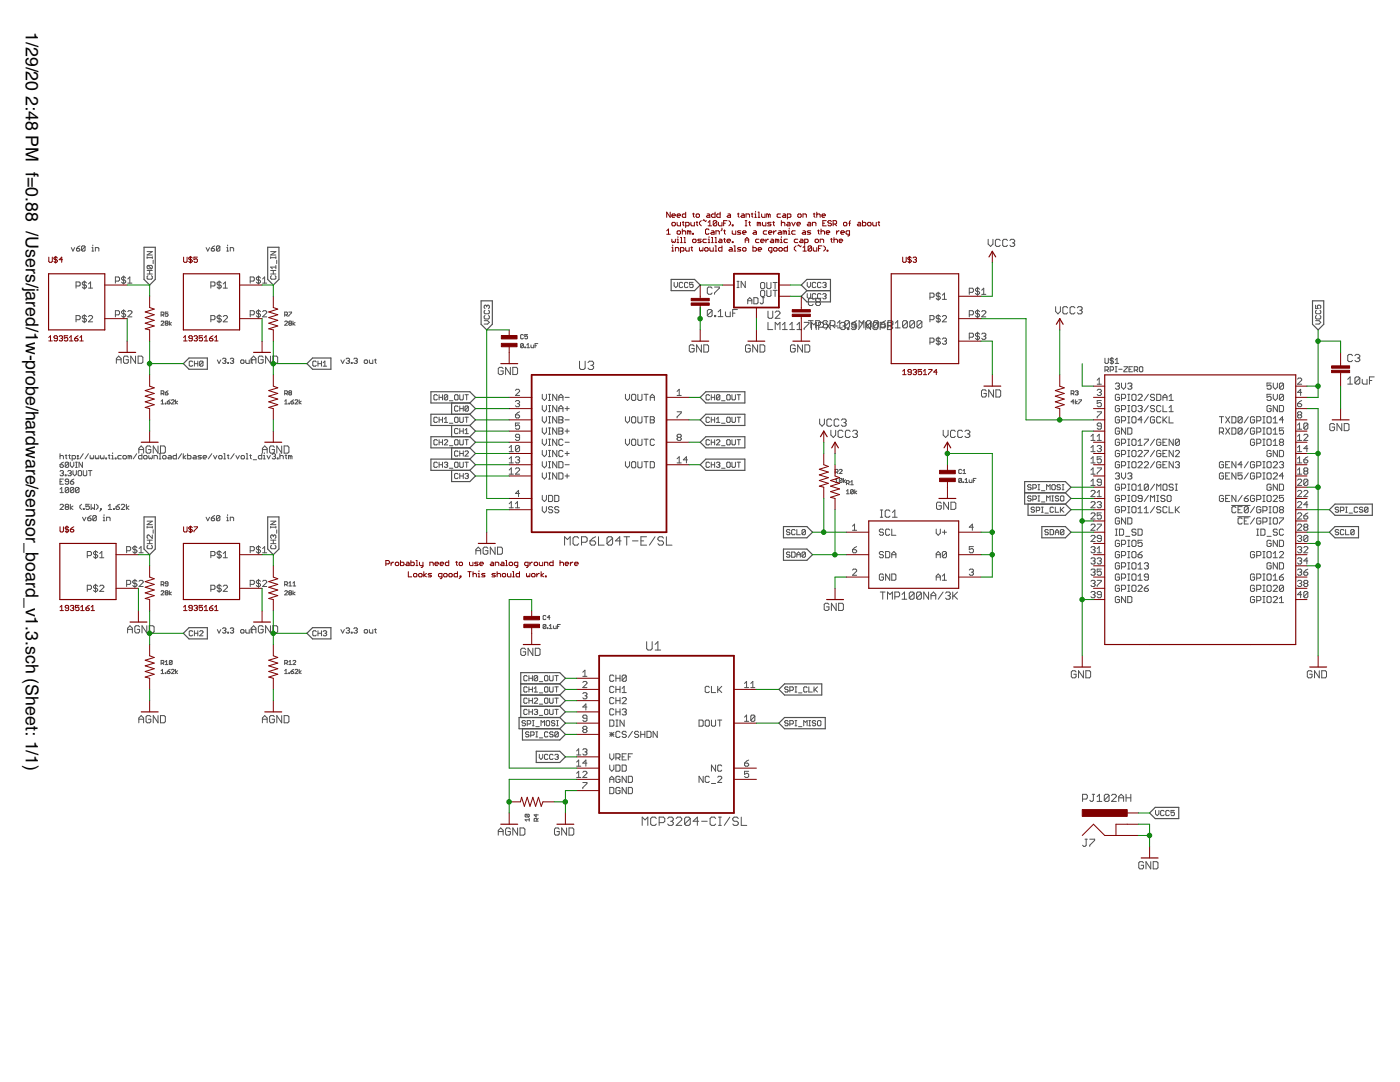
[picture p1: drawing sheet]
<svg xmlns="http://www.w3.org/2000/svg" width="279mm" height="216mm" viewBox="0 0 279 216" stroke-linecap="round" stroke-linejoin="round" font-family="sans-serif">
<defs><g id="words">
<g font-size="3.5">
<text x="5.2" y="6.4" transform="rotate(90 5.2 6.4)">1/29/20</text>
<text x="5.2" y="19.2" transform="rotate(90 5.2 19.2)">2:48 PM f=0.88 /Users/jared/1w-probe/hardware/sensor_board_v1.3.sch (Sheet: 1/1)</text>
</g>
</g></defs>
<g fill="none" stroke="#505050" stroke-width=".2">
<path d="M14.2 49.4l.4 .7 .3-.7M15.2 57.1h.6l.2-.2v-.4l-.2-.2h-.6v1.2M15.3 49.6h.5l.1 .3-.1 .2h-.4l-.1-.2zM15.9 49.1l-.6 .5M16.8 56v1.7M17 49.2l-.2-.1h-.3l-.2 .1v.7M17 49.2v.7l-.2 .2h-.3l-.2-.2M17 49.2l-.7 .7M17.3 56.5l-.3-.2h-.4l-.2 .2 .2 .4h.4l.3 .2-.3 .4h-.4l-.2-.2M17.7 57.5h.8M17.7 56.7l.4-.4v1.2M18.4 50.1h.3"/>
<path d="M18.4 49.4h.1v.7M18.5 48.9v.2M19 50.1v-.7h.6l.1 .2v.5M23 56.1h.6l.3-.2v-.4l-.3-.2h-.6v1.2M24.7 55.1v1.6M25.1 55.5l-.2-.2h-.4l-.2 .2 .2 .4h.4l.2 .2-.2 .4h-.4l-.2-.2M25.5 55.7l.4-.4v1.2M25.5 56.5h.8M29.4 51.2v.4M29.4 54.7h1M29.4 54h1M29.4 51.4h1"/>
<path d="M29.4 50.2h1l-1 .7h1M29.5 53l-.1 .1v.4l.1 .1h.7M29.5 55l-.1 .2v.3l.1 .2h.7l.2-.2v-.3l-.2-.2M29.5 53h.7l.2 .1v.4l-.2 .1M29.5 53l.7 .6M29.9 54v.7M30.4 51.2v.4M30.6 51.9v.7M41.1 49.4l.4 .7 .3-.7M42.1 57.1h.6l.2-.2v-.4l-.2-.2h-.6v1.2M42.2 49.6h.5l.1 .3-.1 .2h-.4l-.1-.2zM42.8 49.1l-.6 .5"/>
<path d="M43.7 56v1.7M43.9 49.2l-.2-.1h-.3l-.2 .1v.7M43.9 49.2v.7l-.2 .2h-.3l-.2-.2M43.9 49.2l-.7 .7M44.2 56.5l-.3-.2h-.4l-.2 .2 .2 .4h.4l.3 .2-.3 .4h-.4l-.2-.2M44.6 57.5h.8M44.6 56.7l.4-.4v1.2M45.3 49.4h.1v.7M45.3 50.1h.3M45.4 48.9v.2M46 50.1v-.7h.5l.1 .2v.5M49.9 56.1h.6l.3-.2v-.4l-.3-.2h-.6v1.2"/>
<path d="M51.6 55.1v1.6M52 55.5l-.2-.2h-.4l-.2 .4 .2 .2h.4l.2 .4-.2 .2h-.4l-.2-.2M52.4 56.5h.8M52.4 55.7l.4-.4v1.2M54 54.7h1.1M54 54h1.1M54 51.4h1.1M54 50.2h1.1l-1.1 .7h1.1M54 51.2v.4M54.2 55l-.2 .2v.3l.2 .2h.7l.2-.2v-.3l-.2-.2M54.5 54v.7M55.1 51.2v.4"/>
<path d="M55.1 53v.6M55.1 53.3h-1.1l.4 .3M55.2 51.9v.7M134.5 56.3v.7l.4 .4 .3-.4v-.7M136.2 56.5l-.1-.2h-.4l-.1 .2v.7l.1 .2h.4l.1-.2M137.3 56.5l-.2-.2h-.3l-.2 .2v.7l.2 .2h.3l.2-.2M138.3 56.3h-.7v.6l.4-.2 .3 .2v.3l-.1 .2h-.4l-.2-.2M142.1 57.5l-.2-.2h-.5l-.2 .2v1l.2 .2h.5l.2-.2M142.6 57.3h1v.2l-1 1v.2M147.1 57.4h.4M147.1 56.1h.4M147.3 56.1v1.3"/>
<path d="M148.7 56.1v1.3l-.8-1.3v1.3M150.5 59.4h.6l.2 .2v.8l-.2 .2h-.6zM151.8 56.6l.2-.2h.4l.2 .2v.8l-.2 .2h-.4l-.2-.2zM151.8 58.1l.2-.2h.4l.2 .2v.9l-.2 .2h-.4l-.2-.2zM152.1 59.4h.4M152.3 59.4v1l-.2 .2-.4-.2M153 57.9v1.1l.2 .2h.4l.3-.2v-1.1M153 56.4v1l.2 .2h.4l.3-.2v-1M154.3 57.9h.8M154.3 56.4h.8M154.7 56.4v1.2M154.7 57.9v1.3"/>
<path d="M161.1 56.3v.7l.3 .4 .4-.4v-.7M161.1 58.6v.7l.3 .3 .4-.3v-.7M162.3 59.8l-.2-.3h-.5l-.3 .3v.9l.3 .3h.5l.2-.3M162.8 58.8l-.2-.2h-.3l-.2 .2v.7l.2 .1h.3l.2-.1M162.8 56.5l-.2-.2h-.3l-.2 .2v.7l.2 .2h.3l.2-.2M163.9 56.5l-.2-.2h-.4l-.1 .2v.7l.1 .2h.4l.2-.2M163.9 58.8l-.2-.2h-.4l-.1 .2v.7l.1 .1h.4l.2-.1M164.2 56.5l.2-.2h.3l.2 .2-.2 .4M164.2 58.8l.2-.2h.3l.2 .2-.2 .3M164.5 59.1h.2M164.5 56.9h.2M164.7 56.9l.2 .1-.2 .4h-.3l-.2-.2"/>
<path d="M164.7 59.1l.2 .2-.2 .3h-.3l-.2-.1M185.6 59.3h.6l.2-.2v-.4l-.2-.2h-.6v1.2M187.2 58.3v1.6M187.7 58.7l-.2-.2h-.5l-.2 .4 .2 .2h.5l.2 .4-.2 .2h-.5l-.2-.2M188.1 58.9l.4-.4v1.2M188.1 59.7h.8M193.4 58.3h.7l.2-.2v-.4l-.2-.2h-.7v1.2M195.1 57.3v1.6M195.5 57.7l-.2-.2h-.4l-.2 .2 .2 .4h.4l.2 .2-.2 .4h-.4l-.2-.2M195.9 58.7h.8M195.9 57.9l.4-.4v1.2M197.2 47.8v.9l.5 .5 .5-.5v-.9"/>
<path d="M199.6 48l-.2-.2h-.5l-.3 .2v.9l.3 .3h.5l.2-.3M201.1 48l-.3-.2h-.5l-.2 .2v.9l.2 .3h.5l.3-.3M201.5 48l.3-.2h.5l.2 .2v.2l-.2 .3M202 48.5h.3M202.3 48.5l.2 .2v.2l-.2 .3h-.5l-.3-.3M15.2 63.8h.6l.2-.2v-.4l-.2-.2h-.6v1.2M16.8 62.8v1.6M17.3 63.2l-.3-.2h-.4l-.2 .4 .2 .2h.4l.3 .4-.3 .2h-.4l-.2-.2M17.7 63.2l.2-.2h.4l.2 .2v.2l-.8 .8h.8M23 62.8h.6l.3-.2v-.4l-.3-.2h-.6v1.2M23.2 72.5v-1l.5-.4 .5 .4v1M23.2 71.8h1"/>
<path d="M24.7 61.8v1.6M25.1 62.2l-.2-.2h-.4l-.2 .2 .2 .4h.4l.2 .2-.2 .4h-.4l-.2-.2M25.5 62.2l.2-.2h.4l.2 .2v.2l-.8 .8h.8M25.6 71.3l-.2-.2h-.5l-.2 .2v1l.2 .2h.5l.2-.2v-.5h-.5M27.1 71.1v1.4l-1-1.4v1.4M27.6 71.1h.7l.2 .2v1l-.2 .2h-.7zM32.2 78.5h.4l.1-.4-.5-.1v.8M32.2 64.2l.1-.1 .4 .1-.5 .7h.5M32.2 62.8h.4l.1-.1-.1-.4h-.4v.8M32.4 62.8l.3 .3M32.4 78.5l.3 .3M33 78.4h.4l.1 .3-.4 .1z"/>
<path d="M33.1 64.5l-.1 .1 .1 .3 .4-.1-.1-.3M33.1 64.5l-.1-.2 .1-.2 .4 .1-.1 .3M33.1 64.5h.3M33.5 62.3h-.5v.4l.4-.1 .1 .4-.1 .1-.4-.1M33.5 78l-.5 .4M33.8 64.1v.8M34 79.8l-.6 .4M34.2 79.9l.2-.1 .4 .1-.6 .7h.6M34.2 64.3l-.4 .3 .4 .3M35 79.8v.8M38.5 72.2l-.2-.1h-.4l-.1 .1v.7l.1 .2h.4l.2-.2M38.8 72.1v1"/>
<path d="M38.8 72.6h.7M39.5 72.1v1M40.5 72.2v.7l-.2 .2h-.3l-.2-.2M40.5 72.2l-.2-.1h-.3l-.2 .1v.7M40.5 72.2l-.7 .7M42.1 63.8h.6l.2-.2v-.4l-.2-.2h-.6v1.2M43.4 71.8l.3 .7 .4-.7M43.7 62.8v1.6M44.2 63.2l-.3-.2h-.4l-.2 .2 .2 .4h.4l.3 .2-.3 .4h-.4l-.2-.2M44.4 71.6l.2-.1h.3l.2 .1-.2 .4M44.6 63.2l.2-.2h.4l.2 .2v.2l-.8 .8h.8M44.7 72h.2"/>
<path d="M44.9 72l.2 .2-.2 .3h-.3l-.2-.2M45.4 72.3h.2v.2h-.2zM46 71.6l.1-.1h.4l.1 .1-.1 .4M46.3 72h.2M46.5 72l.1 .2-.1 .3h-.4l-.1-.2M48.2 71.8h.3l.2 .2v.3l-.2 .2h-.3l-.2-.2v-.3zM49 71.8v.5l.2 .2h.5v-.7M49.9 62.8h.6l.3-.2v-.4l-.3-.2h-.6v1.2M50.1 72.5v-1l.5-.4 .5 .4v1M50.2 71.6v.7l.2 .2M51.1 71.8h-1M51.6 61.8v1.6"/>
<path d="M52 62.2l-.2-.2h-.4l-.2 .2 .2 .4h.4l.2 .2-.2 .4h-.4l-.2-.2M52.4 62.2l.2-.2h.4l.2 .2v.2l-.8 .8h.8M52.5 71.3l-.2-.2h-.5l-.2 .2v1l.2 .2h.5l.2-.2v-.5h-.5M54 71.1v1.4l-1-1.4v1.4M54.5 71.1h.7l.2 .2v1l-.2 .2h-.7zM56.8 64.2l.2-.1 .4 .1-.6 .7h.6M56.8 62.8h.4l.2-.1-.2-.4h-.4v.8M56.8 78.5h.4l.2-.4-.6-.1v.8M57.1 62.8l.3 .3M57.1 78.5l.3 .3M57.6 62.3h.6l-.6 .8M57.8 64.5l-.2-.2 .2-.2 .4 .1-.1 .3"/>
<path d="M57.8 64.5l-.2 .1 .2 .3 .4-.1-.1-.3M57.8 64.5h.3M57.8 78.4l-.2-.1 .2-.3 .4 .1-.1 .3M57.8 78.4l-.2 .1 .2 .3 .4-.1-.1-.3M57.8 78.4h.3M58.5 64.1v.8M58.6 79.8l-.5 .4M58.9 79.9l.1-.1 .4 .1-.5 .7h.5M58.9 64.3l-.4 .3 .4 .3M59.7 79.8v.8M63.1 72.2l-.2-.1h-.3l-.2 .1v.7l.2 .2h.3l.2-.2M63.5 72.6h.7"/>
<path d="M63.5 72.1v1M64.2 72.1v1M64.5 72.4l.3-.3v1M64.5 73.1h.7M68 71.8l.4 .7 .3-.7M69.1 71.6l.1-.1h.4l.2 .1-.2 .4M69.4 72h.2M69.6 72l.2 .2-.2 .3h-.4l-.1-.2M70.1 72.3h.2v.2h-.2zM70.6 71.6l.2-.1h.3l.2 .1-.2 .4M71 72h.1M71.1 72l.2 .2-.2 .3h-.3l-.2-.2"/>
<path d="M72.9 71.8h.3l.2 .2v.3l-.2 .2h-.3l-.2-.2v-.3zM73.7 71.8v.5l.2 .2h.5v-.7M74.7 71.8h.4M74.9 71.6v.7l.2 .2M87.3 79l-.2-.2h-.3l-.2 .2v.6l.2 .2h.3l.2-.2M87.6 79.3h.7M87.6 78.8v1M88.3 78.8v1M89.3 79v.6l-.1 .2h-.4l-.1-.2M89.3 79l-.1-.2h-.4l-.1 .2v.6M89.3 79l-.6 .6M89.7 80h.7"/>
<path d="M90.9 78.8h.3l.2 .2v.6l-.2 .2h-.3l-.2-.2v-.6zM91.8 78.8v.8l.1 .2h.4l.2-.2v-.8M92.8 78.8h.7M93.1 78.8v1M96.6 64h.7l.4 .3-.4 .4h-.7M96.8 61.9l-.2 .2v.3l.2 .2h.7l.2-.2v-.3l-.2-.2M96.8 62.9l-.2 .2v.4l.2 .1h.7l.2-.1v-.4l-.2-.2M97.1 61.1l-.1-.2-.4 .2v.3l.2 .2M97.1 61.1l.2-.2 .4 .2v.3l-.2 .2M97.1 61.1v.1M100.4 73.5l-.2-.2h-.5l-.3 .2v1l.3 .2h.5l.2-.2v-.5h-.5M101.9 73.3v1.4l-1-1.4v1.4"/>
<path d="M102.3 73.3h.8l.2 .2v1l-.2 .2h-.8zM102.9 77.9l.2-.2h.4l.2 .2v.2l-.8 .8h.8M104.5 66.9l-.2-.1-.4 .1 .1 .7 .5-.1M104.5 68.7l-.5-.1-.1 .7M104.5 68.7v.6l-.2 .1-.4-.1M104.5 68.7l-.6 .6M104.7 69.3l.2 .1zM105.1 69.4h.6M105.1 68.8l.3-.2v.8M105.3 66.8h-.6v.4l.3-.2 .3 .2-.2 .4-.4-.1M106 68.8v.5l.1 .1h.4v-.6M106.8 69h.3"/>
<path d="M107.3 68.6h-.5v.8M108.2 78.7v.8l.4 .4 .5-.4v-.8M109.5 78.7h.4M109.5 79.9h.4M109.7 78.7v1.2M111.1 78.7v1.2l-.8-1.2v1.2M111.5 79.3h.9M111.5 79.9v-.8l.5-.4 .4 .4v.8M112.8 79.3h.8M115.7 72.1v1.3l.2 .3h.6l.3-.3v-1.3M117.3 72.3l.3-.2h.6l.3 .2v.3l-.3 .3M117.9 72.9h.3"/>
<path d="M118.2 72.9l.3 .3v.2l-.3 .3h-.6l-.3-.3M124.8 78.7v.8l.4 .4 .4-.4v-.8M126 78.9l.3-.2h.4l.2 .2v.8l-.2 .2h-.4l-.3-.2zM127.3 78.7v1l.2 .2h.4l.2-.2v-1M128.5 78.7h.8M128.9 78.7v1.2M129.8 79.3h.8M129.8 79.9v-.8l.4-.4 .4 .4v.8M135.1 78.9h.9M135.1 78.1l.5-.4v1.2M138.5 69l-.2-.2h-.5l-.2 .2v1l.2 .3h.5l.2-.3v-.5h-.5M140 68.8v1.5l-1-1.5v1.5"/>
<path d="M140.5 68.8h.7l.2 .2v1l-.2 .3h-.7zM141.6 79l-.2-.2h-.3l-.2 .2v.6l.2 .2h.3l.2-.2M141.9 79.3h.7M141.9 78.8v1M142.1 62l-.2-.2h-.5l-.2 .2v.9M142.1 62v.9l-.2 .3h-.5l-.2-.3M142.1 62l-.9 .9M142.6 62.9h.2v.3h-.2zM142.6 78.8v1M143.3 63.2h1M143.3 62.2l.5-.4v1.4M143.7 79v.6l-.2 .2h-.3l-.2-.2"/>
<path d="M143.7 79l-.2-.2h-.3l-.2 .2v.6M143.7 79l-.7 .6M144 80h.7M144.8 62.2v.7l.2 .3h.7v-1M145.2 78.8h.4l.1 .2v.6l-.1 .2h-.4l-.2-.2v-.6zM146.1 78.8v.8l.1 .2h.4l.2-.2v-.8M146.2 62.5h.5M147.1 78.8h.7M147.2 61.8h-1v1.4M147.4 78.8v1M149.2 60.6v-.8l.4-.4 .5 .4v.8M149.2 60h.9"/>
<path d="M149.7 69l-.2-.2h-.5l-.2 .2v1l.2 .3h.5l.2-.3v-.5h-.4M151.2 68.8v1.5l-1-1.5v1.5M151.7 68.8h.7l.2 .2v1l-.2 .3h-.7zM153.3 62.1v1.2l.2 .2h.5l.2-.2v-1.2M153.3 64.3v1.5h.9M154.7 65.8v-1.5l.5 .5 .5-.5v1.5M154.7 62.3l.2-.2h.5l.3 .2v.3l-1 .9h1M156.1 65.8h1M156.1 64.8l.5-.5v1.5M157.6 65.8h1M157.6 64.8l.5-.5v1.5M158.7 69l-.2-.2h-.5l-.2 .2v1l.2 .3h.5l.2-.3v-.5h-.5"/>
<path d="M159 65.8h1M159 64.8l.5-.5v1.5M160.1 68.8v1.5l-.9-1.5v1.5M160.5 64.3h.9v.3l-.9 .9v.3M160.6 68.8h.8l.2 .2v1l-.2 .3h-.8zM161.3 64h1M161.8 64v1.4M161.9 65.8v-1.5l.5 .5 .5-.5v1.5M162.8 65h.7l.2-.3v-.5l-.2-.2h-.7v1.4M163 60.2l-.2-.2v-.2l.2-.3h.5l.2 .3v.2l-.2 .2M163 60.2l-.2 .3v.2l.2 .3h.5l.2-.3v-.2l-.2-.3M163 60.2h.5"/>
<path d="M163.4 65.3h.7l.2-.3v-.4l-.2-.3h-.7v1.5M164.8 64.3l1 1.5M165.2 64.2l-.2-.2h-.5l-.3 .2v.3l.3 .2h.5l.2 .3v.2l-.2 .2h-.5l-.3-.2M165.7 65h.7l.2-.3v-.5l-.2-.2h-.7v1.4M165.8 64.3l-1 1.5M166.2 65l.4 .4M166.3 65h.9M167.1 65.4h1M167.1 64.5l.5-.5v1.4M167.7 64.6l.3-.3h.4l.3 .3v.2l-.3 .2M168.2 65h.2M168.4 65l.3 .3v.2l-.3 .3h-.4l-.3-.3"/>
<path d="M169.2 65.5h.2v.3h-.2zM169.5 64.2l-.2-.2h-.5l-.2 .2v1M169.5 64.2v1l-.2 .2h-.5l-.2-.2M169.5 64.2l-.9 1M169.9 64.6l.2-.3h.5l.2 .3v.2l-.2 .2M170 64.7h.7l.3 .3v.2l-.3 .2h-.5l-.2-.2zM170.4 65h.2M170.6 65l.2 .3v.2l-.2 .3h-.5l-.2-.3M171 64l-1 .7M171.5 65.4v-1.4l.4 .5 .5-.5v1.4M172.3 64.3l-1 1.5M173.7 64.3v1.5l-.9-1.5v1.5"/>
<path d="M173.9 64.2l-.3-.2h-.5l-.2 .2v1M173.9 64.2v1l-.3 .2h-.5l-.2-.2M173.9 64.2l-1 1M174.5 64.3h.4l.3 .3v.9l-.3 .3h-.4l-.3-.3v-.9zM175.3 64.2l-.2-.2h-.5l-.3 .2v1M175.3 64.2v1l-.2 .2h-.5l-.3-.2M175.3 64.2l-1 1M175.7 65.3h.7l.2-.3v-.4l-.2-.3h-.7v1.5M175.8 64.7h.7l.2 .3v.2l-.2 .2h-.5l-.2-.2zM176.7 64l-.9 .7M177.1 64.3h.7l.3 .3v.2l-.3 .2 .3 .3v.2l-.3 .3h-.7zM177.1 65h.7"/>
<path d="M177.2 65h.7l.3-.3v-.5l-.3-.2h-.7v1.4M177.7 65l.5 .4M178.7 65.4h.9M178.7 64.5l.5-.5v1.4M181.1 64.2l-.3-.2h-.4l-.3 .2v1M181.1 64.2v1l-.3 .2h-.4l-.3-.2M181.1 64.2l-1 1M182.5 64.2l-.2-.2h-.5l-.2 .2v1M182.5 64.2v1l-.2 .2h-.5l-.2-.2M182.5 64.2l-.9 1M184 64.2l-.3-.2h-.4l-.3 .2v1M184 64.2v1l-.3 .2h-.4l-.3-.2"/>
<path d="M184 64.2l-1 1M185.6 68.3h.6l.2-.2v-.4l-.2-.2h-.6v1.2M185.6 63.8h.6l.2-.2v-.4l-.2-.2h-.6v1.2M187.2 62.8v1.6M187.2 67.2v1.7M187.7 63.2l-.2-.2h-.5l-.2 .4 .2 .2h.5l.2 .4-.2 .2h-.5l-.2-.2M187.7 67.7l-.2-.2h-.5l-.2 .4 .2 .2h.5l.2 .4-.2 .2h-.5l-.2-.2M188.1 63.2l.2-.2h.4l.2 .2v.2l-.8 .8h.8M188.1 67.7l.2-.2h.4l.2 .2-.2 .4M188.5 68.1h.2M188.7 68.1l.2 .2-.2 .4h-.4l-.2-.2M193.4 62.8h.7l.2-.2v-.4l-.2-.2h-.7v1.2"/>
<path d="M193.4 67.3h.7l.2-.2v-.4l-.2-.2h-.7v1.2M195.1 61.8v1.6M195.1 66.3v1.6M195.5 62.2l-.2-.2h-.4l-.2 .2 .2 .4h.4l.2 .2-.2 .4h-.4l-.2-.2M195.5 66.7l-.2-.2h-.4l-.2 .2 .2 .4h.4l.2 .2-.2 .4h-.4l-.2-.2M195.9 62.2l.2-.2h.4l.2 .2v.2l-.8 .8h.8M195.9 66.7l.2-.2h.4l.2 .2-.2 .4M196.3 67.1h.2M196.5 67.1l.2 .2-.2 .4h-.4l-.2-.2M196.8 78l-.2-.2h-.5l-.2 .2v1l.2 .2h.5l.2-.2v-.5h-.5M198.3 77.8v1.4l-1-1.4v1.4M198.8 77.8h.7l.2 .2v1l-.2 .2h-.7z"/>
<path d="M210.7 61.2v.9l.4 .5 .5-.5v-.9M213.1 61.4l-.3-.2h-.5l-.2 .2v1l.2 .2h.5l.3-.2M213.8 78.5h.4l.1-.4-.5-.1v.8M214.1 78.5l.2 .3M214.5 61.4l-.2-.2h-.5l-.2 .2v1l.2 .2h.5l.2-.2M214.6 79.8v.8M214.6 78.1l.4-.1 .2 .1-.2 .3M214.9 78.4h.1M215 61.4l.2-.2h.5l.3 .2v.3l-.3 .2M215 78.4l.2 .1-.2 .3-.4-.1M215.3 79.8h.5l-.5 .8M215.5 61.9h.2"/>
<path d="M215.7 61.9l.3 .2v.3l-.3 .2h-.5l-.2-.2M219 77.9l.2-.2h.4l.2 .2-.2 .4M219 76.7h.8M219 75.9l.4-.5v1.3M219.4 78.3h.2M219.6 78.3l.2 .2-.2 .4h-.4l-.2-.2M219.8 79.9h-.8v.6l.4-.2 .4 .2v.5l-.2 .2h-.4l-.2-.2M220.5 71.5v.8l.2 .2h.3l.2-.2v-.8M220.5 73.9h.5l.2-.2v-.4l-.2-.1h-.5v1M220.9 73.9l.3 .3M221.6 73.9h.5l.1-.2v-.4l-.1-.1h-.5v1M221.9 71.3v1.4"/>
<path d="M222.2 71.6l-.1-.1h-.4l-.1 .1 .1 .4h.4l.1 .2-.1 .3h-.4l-.1-.2M222.6 73.2h.3M222.6 74.2h.3M222.6 72.5h.7M222.6 71.8l.3-.3v1M222.6 76.6l.2-.2h.4l.2 .2-.2 .4M222.7 73.2v1M223 77h.2M223.2 77l.2 .3-.2 .4h-.4l-.2-.3M223.3 73.7h.6M223.4 78.9l-.2-.2h-.4l-.2 .2v.8l.2 .2h.4l.2-.2v-.4h-.4M223.8 76.4v.9l.4 .4 .4-.4v-.9"/>
<path d="M223.8 79.5h.6l.2-.2v-.4l-.2-.2h-.6v1.2M224.3 73.2h.7v.1l-.7 .7v.2h.7M225.1 76.6l.2-.2h.4l.2 .2-.2 .4M225.1 78.7h.4M225.1 79.9h.4M225.3 78.7v1.2M225.3 73.7h.4M225.5 77h.2M225.7 77l.2 .3-.2 .4h-.4l-.2-.3M225.9 78.9l.2-.2h.4l.2 .2v.8l-.2 .2h-.4l-.2-.2zM226 73.2h-.7v1h.7M226.4 73.9h.5l.2-.2v-.4l-.2-.1h-.5v1"/>
<path d="M226.7 73.9l.4 .3M227.1 78.9l.2-.2h.5l.1 .2v.2l-.8 .8h.8M227.4 73.3l.2-.1h.3l.2 .1v.7l-.2 .2h-.3l-.2-.2zM229.2 78.7l-.8 1.2M230.4 78.9l-.2-.2h-.4l-.2 .2 .2 .4h.4l.2 .2-.2 .4h-.4l-.2-.2M230.8 78.7h.7l.2 .2v.8l-.2 .2h-.7zM232.1 79.9v-.8l.4-.4 .4 .4v.8M232.1 79.3h.8M233.3 79.9h.8M233.3 79.1l.4-.4v1.2M253.7 76.4h-.8v.6l.4-.2 .4 .2v.4l-.2 .3h-.4l-.2-.3M253.7 78.7h-.8v.6l.4-.2 .4 .2v.4l-.2 .2h-.4l-.2-.2"/>
<path d="M254.1 76.4v.9l.4 .4 .4-.4v-.9M254.1 78.7v.8l.4 .4 .4-.4v-.8M256.2 76.6l-.3-.2h-.4l-.2 .2v.8M256.2 76.6v.8l-.3 .3h-.4l-.2-.3M256.2 78.9l-.3-.2h-.4l-.2 .2v.8M256.2 78.9v.8l-.3 .2h-.4l-.2-.2M256.2 76.6l-.9 .8M256.2 78.9l-.9 .8M259 75.6l.2-.2h.4l.2 .2v.3l-.8 .8h.8M259.8 78.3h-.8l.6-.6v1.2M259.8 79.9l-.8 .6M262.6 64h.6l.4 .3-.4 .4h-.6"/>
<path d="M262.6 60.9v.7h.5l-.2-.5 .2-.2h.3l.2 .2v.3l-.2 .2M262.7 61.9l-.1 .2v.3l.1 .2h.7l.2-.2v-.3l-.2-.2M262.7 62.9l-.1 .2v.4l.1 .1h.7l.2-.1v-.4l-.2-.2M269 75.7l.5-.5v1.4M269 76.6h.9M269.9 71l-.2-.3h-.5l-.2 .3v.9l.2 .3h.5l.2-.3M270.4 71l.3-.3h.4l.3 .3v.2l-.3 .2M270.9 71.4h.2M271.1 71.4l.3 .3v.2l-.3 .3h-.4l-.3-.3M271.4 75.4v1l-.3 .2h-.4l-.3-.2M271.4 75.4l-.3-.2h-.4l-.3 .2v1M271.4 75.4l-1 1"/>
<path d="M271.9 75.7v.7l.2 .2h.7v-.9M273.3 75.9h.5M274.3 75.2h-1v1.4M12 90.5v1.1M12 92.7h.5l.2 .4-.2 .2h-.4l-.1-.2zM12 91.1l.1-.2h.4l.2 .2v.5M12 94.1l.1-.2h.4l.2 .2-.2 .3M12 96.1h.3M12 97.6l.3-.3v1M12 98.3h.7M12.3 94.4h.2M12.5 94.4l.2 .2-.2 .3h-.4l-.1-.1"/>
<path d="M12.7 95.6h-.7v1h.7M12.7 92.2l-.7 .5M13 90.9h.4M13 94.8h.2v.1h-.2zM13.2 90.7v.7l.2 .2M13.5 94.1l.2-.2h.3l.2 .2-.2 .3M13.7 90.9h.3M13.7 92.4v.7l-.2 .2h-.3l-.2-.2M13.7 92.4l-.2-.2h-.3l-.2 .2v.7M13.7 96.1h-.5l-.2-.2 .2-.3h.3l.2 .2v.6l-.2 .2h-.3l-.2-.2M13.7 97.4l-.2-.1h-.3l-.2 .1v.7M13.7 97.4v.7l-.2 .2h-.3l-.2-.2"/>
<path d="M13.7 92.4l-.7 .7M13.7 97.4l-.7 .7M13.9 90.7v.7l.1 .2M13.9 94.4h.1M14 92.2v.7l.4 .4 .3-.4v-.7M14 96.1h.6l.1 .3-.1 .2h-.4l-.2-.2zM14 94.4l.2 .2-.2 .3h-.3l-.2-.1M14.4 91.6h.5l.2-.2v-.3l-.2-.2h-.5v1M14.6 93.9v.7l.3 .3 .3-.3v-.7M14.7 97.4l-.1-.1h-.4l-.2 .1v.7M14.7 97.4v.7l-.1 .2h-.4l-.2-.2M14.7 95.6l-.7 .5"/>
<path d="M14.7 97.4l-.7 .7M15.1 93.3h.3M15.1 92.2h.3M15.2 92.2v1.1M15.4 90.9h.2v.2h-.2zM15.4 91.4h.2v.2h-.2zM15.6 94.1l.2-.2h.3l.2 .2v.7l-.2 .1h-.3l-.2-.1zM15.8 97.4l-.2-.1h-.4l-.1 .1v.7M15.8 97.4v.7l-.2 .2h-.4l-.1-.2M15.8 97.4l-.7 .7M16.4 92.2v1.1l-.6-1.1v1.1M16.6 90.5l-.7 1.1"/>
<path d="M16.6 93.9v.9l.2 .1h.3l.2-.1v-.9M17.7 90.5l-.7 1.1M17.7 93.9h.7M18 90.9v.5l.2 .2 .2-.2 .1 .2 .2-.2v-.5M18 93.9v1M19 90.9v.5l.2 .2 .2-.2 .2 .2 .1-.2v-.5M20.1 90.9v.5l.1 .2 .2-.2 .2 .2 .2-.2v-.5M21.1 91.4h.2v.2h-.2zM21.6 90.9h.3M21.8 90.7v.7l.1 .2M22.3 90.9h.2v.7M22.3 91.6h.3"/>
<path d="M22.5 90.4v.1M23 91.4h.2v.2h-.2zM24.2 90.9h-.5l-.2 .2v.3l.2 .2h.5M24.7 90.9h.4l.1 .2v.3l-.1 .2h-.4l-.2-.2v-.3zM25.9 91.1l-.3-.2v.7M25.9 91.1v.5M25.9 91.1l.2-.2 .2 .2v.5M27.3 90.5l-.7 1.1M27.7 90.4v-.9l.5-.5 .5 .5v.9M27.7 89.7h1M28.3 90.5v1.1h-.5l-.2-.2v-.3l.2-.2h.5M28.7 91.1l.2-.2h.3l.2 .2v.3l-.2 .2h-.3l-.2-.2z"/>
<path d="M29.7 90.9v.5l.2 .2 .1-.2 .2 .2 .2-.2v-.5M30.1 89.2l-.2-.2h-.5l-.3 .2v1l.3 .2h.5l.2-.2v-.5h-.5M30.7 91.6v-.7h.5l.2 .2v.5M31.5 89v1.4l-.9-1.4v1.4M31.8 91.6h.3M31.8 90.5h.1v1.1M32 89h.7l.3 .2v1l-.3 .2h-.7zM32.2 80.1l.2-.3v.8M32.2 80.6h.5M32.6 90.9h.4l.1 .2v.3l-.1 .2h-.4l-.2-.2v-.3zM33 80.5l.1 .1zM33.4 80.2h.4l.2 .3-.5 .1z"/>
<path d="M33.7 90.9h.3l.2 .2v.5h-.5l-.2-.2 .2-.2h.5M35.2 90.5v1.1h-.5l-.2-.2v-.3l.2-.2h.5M35.5 80.1l-.5 .2 .5 .3M36.2 90.5l-.6 1.1M36.6 90.5v1.1M37.1 90.9l-.5 .3 .5 .4M37.4 90.5v1.1h.6l.1-.2v-.3l-.1-.2h-.6M38.7 90.9h.3l.2 .2v.5h-.5l-.2-.2 .2-.2h.5M40.2 90.9h-.5l-.2 .2 .2 .1h.3l.2 .2-.2 .2h-.5M40.5 91.2h.7l-.1-.3h-.4l-.2 .2v.3l.2 .2h.4M42.3 90.5l-.7 1.1M42.6 90.9l.3 .7 .4-.7"/>
<path d="M43.8 90.9h.4l.1 .2v.3l-.1 .2h-.4l-.2-.2v-.3zM44.7 91.6h.3M44.7 90.5h.2v1.1M45.4 90.9h.3M45.5 90.7v.7l.2 .2M46.7 90.5l-.7 1.1M47.1 90.9l.3 .7 .4-.7M48.3 90.9h.3l.2 .2v.3l-.2 .2h-.3l-.2-.2v-.3zM49.1 91.6h.4M49.1 90.5h.2v1.1M49.8 90.9h.4M50 90.7v.7l.2 .2"/>
<path d="M50.5 91.7h.7M52.2 90.5v1.1h-.5l-.1-.2v-.3l.1-.2h.5M52.4 89.7h.9M52.4 90.4v-.9l.4-.5 .5 .5v.9M52.6 90.9h.1v.7M52.6 91.6h.3M52.7 90.4v.1M53.3 90.9l.3 .7 .4-.7M54.3 90.7l.2-.2h.3l.2 .2-.2 .4M54.7 91.1h.1M54.8 89.2l-.3-.2h-.5l-.2 .2v1l.2 .2h.5l.3-.2v-.5h-.5M54.8 91.1l.2 .1-.2 .4h-.3l-.2-.2"/>
<path d="M55.3 91.4h.2v.2h-.2zM55.9 91.1l.1-.2h.4l.1 .2v.5M55.9 90.5v1.1M56.2 89v1.4l-1-1.4v1.4M56.7 89h.7l.3 .2v1l-.3 .2h-.7zM56.8 80.1l.3-.3v.8M56.8 80.6h.6M56.9 90.9h.3M57.1 90.7v.7l.1 .2M57.6 80.5h.2v.1h-.2zM57.9 91.1l-.3-.2v.7M57.9 91.1v.5"/>
<path d="M57.9 91.1l.2-.2 .2 .2v.5M58.1 80.2h.4l.1 .3-.4 .1zM60.1 80.1l-.4 .2 .4 .3M87.3 92.4l-.2-.2h-.3l-.2 .2v.7l.2 .2h.3l.2-.2M87.3 83.4l-.2-.2h-.3l-.2 .2v.7l.2 .2h.3l.2-.2M87.3 87.9l-.2-.2h-.3l-.2 .2v.7l.2 .2h.3l.2-.2M87.6 92.7h.7M87.6 83.8h.7M87.6 88.2h.7M87.6 83.2v1.1M87.6 87.7v1.1M87.6 92.2v1.1"/>
<path d="M88.3 83.2v1.1M88.3 87.7v1.1M88.3 92.2v1.1M88.7 92.4l.1-.2h.4l.1 .2-.1 .3M88.7 87.9l.1-.2h.4l.1 .2v.2l-.6 .7h.6M88.7 84.3h.6M88.7 83.6l.3-.4v1.1M89 92.7h.2M89.2 92.7l.1 .2-.1 .4h-.4l-.1-.2M89.7 84.5h.7M89.7 88.9h.7M89.7 93.4h.7"/>
<path d="M90.7 92.4l.2-.2h.3l.2 .2v.7l-.2 .2h-.3l-.2-.2zM90.7 83.4l.2-.2h.3l.2 .2v.7l-.2 .2h-.3l-.2-.2zM90.9 87.7h.3l.2 .2v.7l-.2 .2h-.3l-.2-.2v-.7zM91.4 94.6l-.2-.1h-.3l-.2 .1v.7l.2 .2h.3l.2-.2M91.4 85.7l-.2-.2h-.3l-.2 .2v.7l.2 .1h.3l.2-.1M91.4 81.2l-.2-.2h-.3l-.2 .2v.7l.2 .1h.3l.2-.1M91.4 90.1l-.2-.1h-.3l-.2 .1v.7l.2 .2h.3l.2-.2M91.8 90.5h.7M91.8 92.2v.9l.1 .2h.4l.2-.2v-.9M91.8 81.5h.7M91.8 86h.7M91.8 95h.7"/>
<path d="M91.8 81v1M91.8 83.2v.9l.1 .2h.4l.2-.2v-.9M91.8 85.5v1M91.8 87.7v.9l.1 .2h.4l.2-.2v-.9M91.8 90v1M91.8 94.5v1M92.5 81v1M92.5 85.5v1M92.5 90v1M92.5 94.5v1M92.8 92.2h.7M92.8 94.6l.2-.1h.3l.2 .1-.2 .4"/>
<path d="M92.8 90.1l.2-.1h.3l.2 .1v.2l-.7 .7h.7M92.8 86.5h.7M92.8 85.8l.3-.3v1M92.8 83.2h.7M92.8 87.7h.7M93.1 95h.2M93.1 83.2v1.1M93.1 87.7v1.1M93.1 92.2v1.1M93.3 95l.2 .1-.2 .4h-.3l-.2-.2M93.5 81.2l-.2-.2h-.3l-.2 .2v.7M93.5 81.2v.7l-.2 .1h-.3l-.2-.1"/>
<path d="M93.5 81.2l-.7 .7M101.6 90.1h.8M101.6 92.4h.8M101.6 94.6h.8M101.6 89.3l.4-.4v1.2M101.6 91.5l.4-.4v1.3M101.6 93.8l.4-.4v1.2M102.9 80.1l.2-.2h.4l.2 .2-.2 .4M102.9 82.8h.6l.2 .4-.2 .2h-.4l-.2-.2zM102.9 93.6l.2-.2h.4l.2 .2v.2l-.8 .8h.8M102.9 91.3l.2-.2h.4l.2 .2-.2 .5M103.3 91.8h.2"/>
<path d="M103.3 80.5h.2M103.5 80.5l.2 .3-.2 .4h-.4l-.2-.2M103.5 91.8l.2 .1-.2 .5h-.4l-.2-.2M103.7 84.4h-.8v.6l.4-.2 .4 .2v.4l-.2 .2h-.4l-.2-.2M103.7 87.3h-.6l-.2-.2 .2-.4h.4l.2 .1v.9l-.2 .2h-.4l-.2-.2M103.7 89.1v.8l-.2 .2h-.4l-.2-.2M103.7 89.1l-.2-.2h-.4l-.2 .2v.8M103.7 82.2l-.8 .6M103.7 89.1l-.8 .8M103.7 98.5h-.8l.6-.6v1.2M108.2 80.9v.8l.4 .4 .5-.4v-.8M108.2 83.1v.9l.4 .4 .5-.4v-.9"/>
<path d="M108.2 85.4v.8l.4 .4 .5-.4v-.8M108.2 87.6v.9l.4 .4 .5-.4v-.9M108.2 89.9v.8l.4 .4 .5-.4v-.8M108.2 92.1v.8l.4 .4 .5-.4v-.8M108.2 94.4v.8l.4 .4 .5-.4v-.8M108.2 98.8v.9l.4 .4 .5-.4v-.9M109.5 95.6h.4M109.5 80.9h.4M109.5 82.1h.4M109.5 83.1h.4M109.5 84.4h.4M109.5 85.4h.4"/>
<path d="M109.5 86.6h.4M109.5 87.6h.4M109.5 88.9h.4M109.5 89.9h.4M109.5 91.1h.4M109.5 92.1h.4M109.5 93.3h.4M109.5 94.4h.4M109.5 98.8h.6l.2 .3v.8l-.2 .2h-.6zM109.7 80.9v1.2M109.7 83.1v1.3M109.7 85.4v1.2"/>
<path d="M109.7 87.6v1.3M109.7 89.9v1.2M109.7 92.1v1.2M109.7 94.4v1.2M110.7 98.8h.6l.2 .3v.8l-.2 .2h-.6zM111.1 80.9v1.2l-.8-1.2v1.2M111.1 83.1v1.3l-.8-1.3v1.3M111.1 85.4v1.2l-.8-1.2v1.2M111.1 87.6v1.3l-.8-1.3v1.3M111.1 89.9v1.2l-.8-1.2v1.2M111.1 92.1v1.2l-.8-1.2v1.2M111.1 94.4v1.2l-.8-1.2v1.2"/>
<path d="M111.5 94.4h.6l.3 .2v.8l-.3 .2h-.6zM111.5 85.4h.6l.3 .2-.3 .4 .3 .4-.3 .2h-.6zM111.5 81.5h.9M111.5 83.1h.6l.3 .3-.3 .4 .3 .4-.3 .2h-.6zM111.5 83.8h.6M111.5 86h.6M111.5 92.1h.6l.3 .2v.9l-.3 .1h-.6zM111.5 82.1v-.8l.5-.4 .4 .4v.8M112.4 87.8l-.3-.2h-.4l-.2 .2v.9l.2 .2h.4l.3-.2M112.4 90.1l-.3-.2h-.4l-.2 .2v.8l.2 .2h.4l.3-.2M112.8 90.5h.8M112.8 92.7h.8"/>
<path d="M112.8 81.5h.8M112.8 83.8h.8M112.8 86h.8M112.8 88.2h.8M112.8 95h.8M113.2 81.1v.8M113.2 85.6v.8M113.2 90.1v.8M113.2 94.6v.8M124.8 83.1v.9l.4 .4 .4-.4v-.9M124.8 87.6v.9l.4 .4 .4-.4v-.9M124.8 92.1v.8l.4 .4 .4-.4v-.8"/>
<path d="M126 83.4l.3-.3h.4l.2 .3v.8l-.2 .2h-.4l-.3-.2zM126 87.8l.3-.2h.4l.2 .2v.9l-.2 .2h-.4l-.3-.2zM126.3 92.1h.4l.2 .2v.9l-.2 .1h-.4l-.3-.1v-.9zM127.3 83.1v1.1l.2 .2h.4l.2-.2v-1.1M127.3 87.6v1.1l.2 .2h.4l.2-.2v-1.1M127.3 92.1v1.1l.2 .1h.4l.2-.1v-1.1M128.5 83.1h.8M128.5 87.6h.8M128.5 92.1h.8M128.9 83.1v1.3M128.9 87.6v1.3M128.9 92.1v1.2"/>
<path d="M129.8 83.1h.6l.2 .3-.2 .4 .2 .4-.2 .2h-.6zM129.8 83.8h.6M129.8 92.1h.6l.2 .2v.9l-.2 .1h-.6zM130.6 87.8l-.2-.2h-.4l-.2 .2v.9l.2 .2h.4l.2-.2M135.1 82.2h.9v.2l-.9 .8v.2M135.1 92.4h.9M135.1 91.5l.5-.4v1.3M135.3 87.3l-.2 .2 .2 .4h.5l.2-.2-.2-.4M135.3 87.3l-.2-.2 .2-.4h.5l.2 .1-.2 .5M135.3 87.3h.5M137.2 91.8h-.8l.6-.7v1.3M141.6 92.4l-.2-.2h-.3l-.2 .2v.7l.2 .2h.3l.2-.2"/>
<path d="M141.6 83.4l-.2-.2h-.3l-.2 .2v.7l.2 .2h.3l.2-.2M141.6 87.9l-.2-.2h-.3l-.2 .2v.7l.2 .2h.3l.2-.2M141.9 92.7h.7M141.9 83.8h.7M141.9 88.2h.7M141.9 83.2v1.1M141.9 87.7v1.1M141.9 92.2v1.1M142.6 83.2v1.1M142.6 87.7v1.1M142.6 92.2v1.1M143 92.4l.2-.2h.3l.2 .2-.2 .3"/>
<path d="M143 87.9l.2-.2h.3l.2 .2v.2l-.7 .7h.7M143 84.3h.7M143 83.6l.3-.4v1.1M143.3 92.7h.2M143.5 92.7l.2 .2-.2 .4h-.3l-.2-.2M144 84.5h.7M144 88.9h.7M144 93.4h.7M145 92.4l.2-.2h.4l.1 .2v.7l-.1 .2h-.4l-.2-.2zM145 83.4l.2-.2h.4l.1 .2v.7l-.1 .2h-.4l-.2-.2zM145 87.9l.2-.2h.4l.1 .2v.7l-.1 .2h-.4l-.2-.2zM146.1 92.2v.9l.1 .2h.4l.2-.2v-.9"/>
<path d="M146.1 83.2v.9l.1 .2h.4l.2-.2v-.9M146.1 87.7v.9l.1 .2h.4l.2-.2v-.9M147.1 92.2h.7M147.1 83.2h.7M147.1 87.7h.7M147.4 83.2v1.1M147.4 87.7v1.1M147.4 92.2v1.1M163.6 83.6v1l.5 .4 .4-.4v-1M165.8 85.9v.9l.5 .5 .5-.5v-.9M166 83.8l-.3-.2h-.4l-.3 .2v1l.3 .2h.4l.3-.2M166.7 96.3h.5"/>
<path d="M166.7 95.7l.3-.2v.8M166.7 94.2h.4l.1-.4-.1-.1h-.4v.8M167 94.2l.2 .3M167.4 83.8l-.2-.2h-.5l-.2 .2v1l.2 .2h.5l.2-.2M167.5 93.8l.1-.1 .5 .1-.6 .7h.6M167.9 83.8l.2-.2h.5l.3 .2v.3l-.3 .2M168.1 95.6l-.2-.1-.4 .1v.6M168.1 95.6v.6l-.2 .1-.4-.1M168.1 95.6l-.6 .6M168.2 86.1l-.2-.2h-.5l-.2 .2v1l.2 .2h.5l.2-.2M168.3 95.5v.8M168.4 84.3h.2"/>
<path d="M168.6 84.3l.3 .3v.2l-.3 .2h-.5l-.2-.2M168.8 95.7l-.5 .3 .5 .3M168.9 96.5h.4l.2-.4-.2-.2h-.4v.8M168.9 98l.3-.3v.8M168.9 98.5h.6M169.2 96.5l.3 .2M169.7 86.1l-.3-.2h-.4l-.3 .2v1l.3 .2h.4l.3-.2M169.8 96.2l.2-.3v.8M169.8 96.7h.5M170.2 86.1l.2-.2h.5l.2 .2v.2l-.2 .3M170.3 97.8v.6l-.1 .1-.4-.1M170.3 97.8l-.1-.1-.4 .1v.6"/>
<path d="M170.3 97.8l-.5 .6M170.6 97.7v.8M170.6 86.6h.3M170.9 86.6l.2 .2v.3l-.2 .2h-.5l-.2-.2M171 98l-.4 .3 .4 .2M188.2 85.9v.9l.5 .5 .5-.5v-.9M190.6 86.1l-.2-.2h-.5l-.2 .2v1l.2 .2h.5l.2-.2M191.9 93.8l-.1-.1-.5 .1v.6l.2 .1 .4-.1M191.9 95.6l-.1-.1-.5 .1v.6M191.9 95.6v.6l-.1 .1-.5-.1M191.9 95.6l-.6 .6M192.1 86.1l-.2-.2h-.5l-.3 .2v1l.3 .2h.5l.2-.2"/>
<path d="M192.2 96.2l.1 .1zM192.2 94.5h.5M192.2 93.9l.2-.2v.8M192.6 86.1l.2-.2h.5l.2 .2v.2l-.2 .3M192.6 96.3h.5M192.6 95.7l.3-.2v.8M193.1 86.6h.2M193.3 86.6l.2 .2v.3l-.2 .2h-.5l-.2-.2M193.4 95.7l.1 .6h.5v-.6M194.2 95.9h.3M194.8 95.5h-.6v.8M205.8 96.9l-.2-.2h-.3l-.2 .2 .2 .3h.3l.2 .2-.2 .3h-.3l-.2-.1"/>
<path d="M205.8 99.1l-.2-.1h-.3l-.2 .1 .2 .4h.3l.2 .1-.2 .4h-.3l-.2-.2M206.1 97.4h.6l.1-.2v-.3l-.1-.2h-.6v1M206.1 99.6h.6l.1-.1v-.4l-.1-.1h-.6v1M207.2 96.7h.3M207.2 97.7h.3M207.2 99h.3M207.2 100h.3M207.3 96.7v1M207.3 99v1M207.8 97.9h.7M208.9 97.7v-1l.3 .3 .4-.3v1M208.9 100v-1l.3 .3 .4-.3v1"/>
<path d="M209.9 96.9l.2-.2h.3l.2 .2v.7l-.2 .1h-.3l-.2-.1zM209.9 99h.3M209.9 100h.3M210.1 99v1M211.3 99.1l-.2-.1h-.3l-.2 .1 .2 .4h.3l.2 .1-.2 .4h-.3l-.2-.2M211.6 96.9l-.1-.2h-.4l-.2 .2 .2 .3h.4l.1 .2-.1 .3h-.4l-.2-.1M211.8 99h.4l.1 .1v.7l-.1 .2h-.4l-.2-.2v-.7zM212 96.7h.3M212 97.7h.3M212.2 96.7v1M214.3 80.2h-.5l.4-.4v.8M215 80.1l-.4 .2 .4 .3"/>
<path d="M217.7 96l.4-.4v1.3M217.7 87.1l.4-.4v1.2M217.7 89.3l.4-.4v1.2M217.7 91.5l.4-.4v1.3M217.7 93.8l.4-.4v1.2M217.7 87.9h.8M217.7 90.1h.8M217.7 92.4h.8M217.7 94.6h.8M217.7 98.1l.2-.2h.5l.1 .2v.2l-.8 .8h.8M217.7 96.9h.8M219 87.1l.4-.4v1.2"/>
<path d="M219 98.3l.4-.4v1.2M219 82.2h.8v.2l-.8 .8v.2M219 89.1l.2-.2h.4l.2 .2-.2 .4M219 93.4h.8v.2l-.8 .8v.2M219 87.9h.8M219 99.1h.8M219.4 89.5h.2M219.6 89.5l.2 .2-.2 .4h-.4l-.2-.2M219.8 91.1h-.8v.7l.4-.3 .4 .3v.4l-.2 .2h-.4l-.2-.2M219.8 96.2h-.6l-.2-.2 .2-.4h.4l.2 .2v.8l-.2 .3h-.4l-.2-.3M219.8 85h-.6l-.2-.2 .2-.4h.4l.2 .2v.8l-.2 .2h-.4l-.2-.2M222.6 94.6l.2-.2h.4l.2 .2-.2 .4"/>
<path d="M223 95h.2M223.2 95l.2 .2-.2 .4h-.4l-.2-.2M223.4 90.1l-.2-.2h-.4l-.2 .2v.8l.2 .2h.4l.2-.2v-.4h-.4M223.4 92.3l-.2-.2h-.4l-.2 .2v.9l.2 .1h.4l.2-.1v-.5h-.4M223.4 96.8l-.2-.2h-.4l-.2 .2v.8l.2 .2h.4l.2-.2v-.4h-.4M223.4 81.1l-.2-.2h-.4l-.2 .2v.8l.2 .2h.4l.2-.2v-.4h-.4M223.4 83.4l-.2-.3h-.4l-.2 .3v.8l.2 .2h.4l.2-.2v-.4h-.4M223.4 85.6l-.2-.2h-.4l-.2 .2v.8l.2 .2h.4l.2-.2v-.4h-.4M223.4 87.8l-.2-.2h-.4l-.2 .2v.9l.2 .2h.4l.2-.2v-.5h-.4M223.4 99.1l-.2-.3h-.4l-.2 .3v.8l.2 .2h.4l.2-.2v-.4h-.4M223.8 81.7h.6l.2-.2v-.4l-.2-.2h-.6v1.2M223.8 84h.6l.2-.2v-.4l-.2-.3h-.6v1.3"/>
<path d="M223.8 88.5h.6l.2-.3v-.4l-.2-.2h-.6v1.3M223.8 90.7h.6l.2-.2v-.4l-.2-.2h-.6v1.2M223.8 92.9h.6l.2-.2v-.4l-.2-.2h-.6v1.2M223.8 94.4v.8l.4 .4 .4-.4v-.8M223.8 97.4h.6l.2-.2v-.4l-.2-.2h-.6v1.2M223.8 99.7h.6l.2-.2v-.4l-.2-.3h-.6v1.3M224.6 85.4v1.2l-.8-1.2v1.2M225.1 85.4h.6l.2 .2v.8l-.2 .2h-.6zM225.1 94.6l.2-.2h.4l.2 .2-.2 .4M225.1 80.9h.4M225.1 82.1h.4M225.1 83.1h.4"/>
<path d="M225.1 84.4h.4M225.1 87.6h.4M225.1 88.9h.4M225.1 89.9h.4M225.1 91.1h.4M225.1 92.1h.4M225.1 93.3h.4M225.1 96.6h.4M225.1 97.8h.4M225.1 98.8h.4M225.3 80.9v1.2M225.3 83.1v1.3"/>
<path d="M225.3 87.6v1.3M225.3 89.9v1.2M225.3 92.1v1.2M225.3 96.6v1.2M225.3 98.8v1.3M225.5 95h.2M225.7 95l.2 .2-.2 .4h-.4l-.2-.2M225.9 83.4l.2-.3h.4l.2 .3v.8l-.2 .2h-.4l-.2-.2zM225.9 81.1l.2-.2h.4l.2 .2v.8l-.2 .2h-.4l-.2-.2zM226.1 98.8h.4l.2 .3v.8l-.2 .2h-.4l-.2-.2v-.8zM226.1 87.6h.4l.2 .2v.9l-.2 .2h-.4l-.2-.2v-.9zM226.1 89.9h.4l.2 .2v.8l-.2 .2h-.4l-.2-.2v-.8z"/>
<path d="M226.1 92.1h.4l.2 .2v.9l-.2 .1h-.4l-.2-.1v-.9zM226.1 96.6h.4l.2 .2v.8l-.2 .2h-.4l-.2-.2v-.8zM227.1 81.1l.2-.2h.5l.1 .2-.1 .4M227.1 90.1l.2-.2h.5l.1 .2v.2l-.8 .8h.8M227.1 92.3l.2-.2h.5l.1 .2v.2l-.8 .8h.8M227.1 88.9h.8M227.1 88.1l.4-.5v1.3M227.1 97l.4-.4v1.2M227.1 97.8h.8M227.5 81.5h.3M227.8 81.5l.1 .2-.1 .4h-.5l-.2-.2M227.9 99.5h-.6l-.2-.2 .2-.5h.5l.1 .3v.8l-.1 .2h-.5l-.2-.2"/>
<path d="M227.9 83.8h-.8l.7-.7v1.3M228.4 87.6h.8v.2l-.8 .9v.2M228.4 92.3l.2-.2h.4l.2 .2v.2l-.8 .8h.8M228.4 89.9h.8v.2l-.8 .8v.2M229.2 80.9l-.8 1.2M229.2 83.1l-.8 1.3M229.2 96.8v.8l-.2 .2h-.4l-.2-.2M229.2 96.8l-.2-.2h-.4l-.2 .2v.8M229.2 96.8l-.8 .8M229.2 98.8l-.8 1.3M230.4 81.1l-.2-.2h-.4l-.2 .2 .2 .4h.4l.2 .2-.2 .4h-.4l-.2-.2M230.4 83.4l-.2-.3h-.4l-.2 .3v.8l.2 .2h.4l.2-.2v-.4h-.4"/>
<path d="M230.4 87.6l-.8 1.3M230.4 89.9l-.8 1.2M230.4 92.1l-.8 1.2M230.4 96.6l-.8 1.2M230.8 97.8v-1.2l.4 .4 .5-.4v1.2M230.8 98.8h.4M231.1 98.8v1.3M231.7 90.1l-.2-.2h-.4l-.3 .2v.8l.3 .2h.4l.2-.2v-.4h-.5M231.7 92.3l-.2-.2h-.4l-.3 .2v.9l.3 .1h.4l.2-.1v-.5h-.5M231.7 81.1l-.2-.2h-.4l-.3 .2v.8l.3 .2h.4l.2-.2M231.7 83.4l-.2-.3h-.4l-.3 .3v.8l.3 .2h.4l.2-.2M231.7 87.8l-.2-.2h-.4l-.3 .2v.9l.3 .2h.4l.2-.2v-.5h-.5"/>
<path d="M232.1 90.5h.4M232.1 92.7h.4M232.1 80.9v1.2h.8M232.1 83.1v1.3M232.1 88.2h.4M232.3 96.6h.4l.2 .2v.8l-.2 .2h-.4l-.2-.2v-.8zM232.3 83.8l.6 .6M232.5 99.1l-.2-.3h-.4l-.2 .5 .2 .2h.4l.2 .4-.2 .2h-.4l-.2-.2M232.9 87.6h-.8v1.3h.8M232.9 89.9h-.8v1.2h.8M232.9 92.1h-.8v1.2h.8M232.9 83.1l-.8 .9"/>
<path d="M233.1 98.8h.4l.2 .3v.8l-.2 .2h-.4l-.2-.2v-.8zM233.3 81.3l.4-.4v1.2M233.3 82.1h.8M233.3 83.1v1.3h.8M234.1 96.8l-.2-.2h-.4l-.2 .2 .2 .4h.4l.2 .2-.2 .4h-.4l-.2-.2M234.1 87.6v1.3l-.8-1.3v1.3M234.1 89.9v1.2l-.8-1.2v1.2M234.1 92.1v1.2l-.8-1.2v1.2M234.6 90.1l.2-.2h.4l.2 .2v.2l-.8 .8h.8M234.6 92.3l.2-.2h.4l.2 .2-.2 .4M234.6 96.6h.4M234.6 97.8h.4"/>
<path d="M234.8 96.6v1.2M235 92.7h.2M235.2 92.7l.2 .2-.2 .4h-.4l-.2-.1M235.4 87.8l-.2-.2h-.4l-.2 .2v.9M235.4 87.8v.9l-.2 .2h-.4l-.2-.2M235.4 87.8l-.8 .9M243.4 83.1h.8M243.4 86.2h.6l.2-.2v-.4l-.2-.2h-.6v1.2M243.8 83.1v1.3M243.8 86.2l.4 .4M244.2 92.3l-.2-.2h-.4l-.2 .2v.9l.2 .1h.4l.2-.1v-.5h-.4M244.2 94.6l-.2-.2h-.4l-.2 .2v.8l.2 .2h.4l.2-.2v-.4h-.4"/>
<path d="M244.2 99.1l-.2-.3h-.4l-.2 .3v.8l.2 .2h.4l.2-.2v-.4h-.4M244.6 92.7h.4M244.6 83.1l.8 1.3M244.6 85.4l.8 1.2M244.6 95h.4M244.6 99.5h.4M245.4 94.4h-.8v1.2h.8M245.4 83.1l-.8 1.3M245.4 85.4l-.8 1.2M245.4 92.1h-.8v1.2h.8M245.4 98.8h-.8v1.3h.8M245.9 83.1h.6l.2 .3v.8l-.2 .2h-.6z"/>
<path d="M245.9 85.4h.6l.2 .2v.8l-.2 .2h-.6zM246.7 92.1v1.2l-.8-1.2v1.2M246.7 94.4v1.2l-.8-1.2v1.2M246.7 98.8v1.3l-.8-1.3v1.3M247.9 92.7h-.8l.6-.6v1.2M247.9 94.4h-.8v.6l.6-.2 .2 .2v.4l-.2 .2h-.4l-.2-.2M247.9 83.4l-.2-.3h-.4l-.2 .3v.8M247.9 83.4v.8l-.2 .2h-.4l-.2-.2M247.9 85.6l-.2-.2h-.4l-.2 .2v.8M247.9 85.6v.8l-.2 .2h-.4l-.2-.2M247.9 83.4l-.8 .8M247.9 85.6l-.8 .8"/>
<path d="M247.9 98.8l-.8 1.3M248.3 99.5h.6l.2 .4-.2 .2h-.4l-.2-.2zM249.1 83.1l-.8 1.3M249.1 85.4l-.8 1.2M249.1 92.1l-.8 1.2M249.1 94.4l-.8 1.2M249.1 98.8l-.8 .7M250.4 92.3l-.2-.2h-.4l-.2 .2v.9l.2 .1h.4l.2-.1v-.5h-.4M250.4 94.6l-.2-.2h-.4l-.2 .2v.8l.2 .2h.4l.2-.2v-.4h-.4M250.4 99.1l-.2-.3h-.4l-.2 .3v.8l.2 .2h.4l.2-.2v-.4h-.4M250.4 83.4l-.2-.3h-.4l-.2 .3v.8l.2 .2h.4l.2-.2v-.4h-.4M250.4 85.6l-.2-.2h-.4l-.2 .2v.8l.2 .2h.4l.2-.2v-.4h-.4"/>
<path d="M250.4 87.8l-.2-.2h-.4l-.2 .2v.9l.2 .2h.4l.2-.2v-.5h-.4M250.8 84h.6l.2-.2v-.4l-.2-.3h-.6v1.3M250.8 86.2h.6l.2-.2v-.4l-.2-.2h-.6v1.2M250.8 88.5h.6l.2-.3v-.4l-.2-.2h-.6v1.3M250.8 92.9h.6l.2-.2v-.4l-.2-.2h-.6v1.2M250.8 95.2h.6l.2-.2v-.4l-.2-.2h-.6v1.2M250.8 99.7h.6l.2-.2v-.4l-.2-.3h-.6v1.3M252 95.6h.5M252 83.1h.5M252 84.4h.5M252 85.4h.5M252 86.6h.5"/>
<path d="M252 87.6h.5M252 88.9h.5M252 92.1h.5M252 93.3h.5M252 94.4h.5M252 98.8h.5M252.2 83.1v1.3M252.2 85.4v1.2M252.2 87.6v1.3M252.2 92.1v1.2M252.2 94.4v1.2M252.2 98.8v1.3"/>
<path d="M252.9 94.6l.2-.2h.4l.2 .2v.8l-.2 .2h-.4l-.2-.2zM253.1 83.1h.4l.2 .3v.8l-.2 .2h-.4l-.2-.2v-.8zM253.1 85.4h.4l.2 .2v.8l-.2 .2h-.4l-.2-.2v-.8zM253.1 87.6h.4l.2 .2v.9l-.2 .2h-.4l-.2-.2v-.9zM253.1 92.1h.4l.2 .2v.9l-.2 .1h-.4l-.2-.1v-.9zM253.1 98.8h.4l.2 .3v.8l-.2 .2h-.4l-.2-.2v-.8zM253.7 90.1l-.2-.2h-.4l-.2 .2v.8l.2 .2h.4l.2-.2v-.4h-.4M253.7 96.8l-.2-.2h-.4l-.2 .2v.8l.2 .2h.4l.2-.2v-.4h-.4M253.7 81.1l-.2-.2h-.4l-.2 .2v.8l.2 .2h.4l.2-.2v-.4h-.4M254.1 94.6l.2-.2h.4l.2 .2v.2l-.8 .8h.8M254.1 92.3l.2-.2h.4l.2 .2v.2l-.8 .8h.8M254.1 99.1l.2-.3h.4l.2 .3v.2l-.8 .8h.8"/>
<path d="M254.1 84.4h.8M254.1 83.6l.4-.5v1.3M254.1 85.8l.4-.4v1.2M254.1 88.1l.4-.5v1.3M254.1 86.6h.8M254.1 88.9h.8M254.9 80.9v1.2l-.8-1.2v1.2M254.9 89.9v1.2l-.8-1.2v1.2M254.9 96.6v1.2l-.8-1.2v1.2M255.3 80.9h.6l.3 .2v.8l-.3 .2h-.6zM255.3 89.9h.6l.3 .2v.8l-.3 .2h-.6zM255.3 96.6h.6l.3 .2v.8l-.3 .2h-.6z"/>
<path d="M255.3 92.3l.2-.2h.4l.3 .2-.3 .4M255.5 88.2l-.2-.1 .2-.5h.4l.3 .2-.3 .4M255.5 88.2l-.2 .3 .2 .4h.4l.3-.2-.3-.5M255.5 88.2h.4M255.8 92.7h.1M255.9 92.7l.3 .2-.3 .4h-.4l-.2-.1M256.2 85.4h-.9v.6l.5-.2 .4 .2v.4l-.3 .2h-.4l-.2-.2M256.2 98.8h-.9v.7l.5-.2 .4 .2v.4l-.3 .2h-.4l-.2-.2M256.2 83.8h-.9l.6-.7v1.3M256.2 95h-.9l.6-.6v1.2M259 95.8l.2-.2h.4l.2 .2v.2l-.8 .9h.8M259 80.5h.6l.2 .5-.2 .2h-.4l-.2-.2z"/>
<path d="M259 98.1l.2-.2h.4l.2 .2v.2l-.8 .8h.8M259 85.6h.8M259 84.8l.4-.4v1.2M259 87.1l.4-.4v1.2M259 89.3l.4-.4v1.2M259 91.5l.4-.4v1.3M259 93.8l.4-.4v1.2M259 87.9h.8M259 90.1h.8M259 92.4h.8M259 94.6h.8M259.2 82.8l-.2-.2 .2-.4h.4l.2 .2-.2 .4"/>
<path d="M259.2 82.8l-.2 .2 .2 .4h.4l.2-.2-.2-.4M259.2 82.8h.4M260.2 91.8h.6l.2 .4-.2 .2h-.4l-.2-.2zM260.2 86.8l.2-.1h.4l.2 .1v.3l-.8 .8h.8M260.2 98.1l.2-.2h.4l.2 .2v.2l-.8 .8h.8M260.4 94l-.2-.2 .2-.4h.4l.2 .2-.2 .4M260.4 94l-.2 .2 .2 .4h.4l.2-.2-.2-.4M260.4 94h.4M261 95.8l-.2-.2h-.4l-.2 .2v.8M261 89.5h-.8l.6-.6v1.2M261 84.6v.8l-.2 .2h-.4l-.2-.2M261 84.6l-.2-.2h-.4l-.2 .2v.8"/>
<path d="M261 95.8v.8l-.2 .3h-.4l-.2-.3M261 84.6l-.8 .8M261 91.1l-.8 .7M261 95.8l-.8 .8M266.3 84.8l-.2-.3h-.5l-.2 .3v.9l.2 .2h.5l.2-.2v-.5h-.4M267.8 84.5v1.4l-1-1.4v1.4M268.3 84.5h.7l.2 .3v.9l-.2 .2h-.7zM12 100.8l.1-.2h.4l.2 .2v.2l-.7 .7h.7M13.2 101.1l-.2-.1 .2-.4h.3l.2 .2-.2 .3M13.2 101.1l-.2 .2 .2 .4h.3l.2-.2-.2-.4M13.2 101.1h.3M14 100.6v1.1"/>
<path d="M14.6 101l-.6 .3 .6 .4M16.3 100.6l-.4 .4v.3l.4 .4M16.5 103.2l.3 .7 .3-.7M16.6 101.5h.2v.2h-.2zM17.4 110.9h.6l.2-.2v-.4l-.2-.3h-.6v1.3M17.4 117.6h.6l.2-.2v-.4l-.2-.2h-.6v1.2M17.5 103.4h.5l.2 .3-.2 .2h-.3l-.2-.2zM17.8 100.6h-.7v.5l.4-.1 .3 .1v.4l-.1 .2h-.4l-.2-.2M18.2 100.6v1.1l.3-.4 .4 .4v-1.1M18.2 102.9l-.7 .5M19.1 109.9v1.6M19.1 116.6v1.6"/>
<path d="M19.2 100.6l.4 .4v.3l-.4 .4M19.2 103v.7l-.1 .2h-.4l-.2-.2M19.2 103l-.1-.1h-.4l-.2 .1v.7M19.2 103l-.7 .7M19.5 110.3l-.2-.3h-.4l-.2 .5 .2 .2h.4l.2 .4-.2 .2h-.4l-.2-.2M19.5 117l-.2-.2h-.4l-.2 .4 .2 .2h.4l.2 .4-.2 .2h-.4l-.2-.2M19.9 117l.2-.2h.4l.2 .2v.2l-.8 .8h.8M19.9 111.3h.8M19.9 110.5l.4-.5v1.3M20.1 101.5h.1v.2h-.1zM20.2 101.7l-.3 .3M20.6 103.2h.2v.7"/>
<path d="M20.6 103.9h.3M20.8 102.7v.2M21.3 103.9v-.7h.5l.2 .2v.5M21.6 101.7h.7M21.6 101l.3-.4v1.1M22.6 101.5h.2v.2h-.2zM23.2 101.1h.5l.2 .4-.2 .2h-.4l-.1-.2zM23.9 100.6l-.7 .5M24.2 100.8l.2-.2h.3l.2 .2v.2l-.7 .7h.7M25.2 100.6v1.1M25.3 109.9h.6l.2-.2v-.4l-.2-.2h-.6v1.2M25.3 116.6h.6l.2-.2v-.4l-.2-.2h-.6v1.2"/>
<path d="M25.7 101l-.5 .3 .5 .4M26.9 108.9v1.6M26.9 115.6v1.6M27.3 109.3l-.2-.2h-.4l-.2 .4 .2 .2h.4l.2 .4-.2 .2h-.4l-.2-.2M27.3 116l-.2-.2h-.4l-.2 .2 .2 .4h.4l.2 .2-.2 .4h-.4l-.2-.2M27.7 110.3h.9M27.7 116l.2-.2h.5l.2 .2v.2l-.9 .8h.9M27.7 109.5l.5-.4v1.2M29.4 105v.4M29.4 105.2h1M29.4 108.5h1M29.4 107.8h1"/>
<path d="M29.4 104h1l-1 .7h1M29.5 108.8l-.1 .2v.3l.1 .2h.7l.2-.2v-.3l-.2-.2M29.9 107.8v.7M30.4 106.7v.7l-.7-.7-.3 .2v.4l.1 .1M30.4 105v.4M30.6 105.7v.7M32.2 118l.1-.1 .4 .1-.5 .7h.5M32.2 116.6l.5-.1-.1-.4h-.4v.8M32.4 116.6l.3 .3M33.1 118.3l-.1-.1 .1-.3 .4 .1-.1 .3M33.1 118.3l-.1 .1 .1 .3 .4-.1-.1-.3M33.1 118.3h.3"/>
<path d="M33.5 116.5h-.4l-.1-.1 .1-.3 .4 .1v.6l-.1 .1-.4-.1M33.8 117.9v.8M34.2 118.2l-.4 .2 .4 .3M41.1 103.2l.4 .7 .3-.7M42.1 110.9h.6l.2-.2v-.4l-.2-.3h-.6v1.3M42.1 117.6h.6l.2-.2v-.4l-.2-.2h-.6v1.2M42.2 103.4h.5l.1 .3-.1 .2h-.4l-.1-.2zM42.8 102.9l-.6 .5M43.7 109.9v1.6M43.7 116.6v1.6M43.9 103v.7l-.2 .2h-.3l-.2-.2M43.9 103l-.2-.1h-.3l-.2 .1v.7"/>
<path d="M43.9 103l-.7 .7M44.2 110.3l-.3-.3h-.4l-.2 .3 .2 .4h.4l.3 .2-.3 .4h-.4l-.2-.2M44.2 117l-.3-.2h-.4l-.2 .2 .2 .4h.4l.3 .2-.3 .4h-.4l-.2-.2M44.6 111.3h.8M44.6 117l.2-.2h.4l.2 .2v.2l-.8 .8h.8M44.6 110.5l.4-.5v1.3M45.3 103.9h.3M45.3 103.2h.1v.7M45.4 102.7v.2M46 103.9v-.7h.5l.1 .2v.5M49.9 109.9h.6l.3-.2v-.4l-.3-.2h-.6v1.2M49.9 116.6h.6l.3-.2v-.4l-.3-.2h-.6v1.2"/>
<path d="M51.6 108.9v1.6M51.6 115.6v1.6M52 109.3l-.2-.2h-.4l-.2 .2 .2 .4h.4l.2 .2-.2 .4h-.4l-.2-.2M52 116l-.2-.2h-.4l-.2 .2 .2 .4h.4l.2 .2-.2 .4h-.4l-.2-.2M52.4 110.3h.8M52.4 116l.2-.2h.4l.2 .2v.2l-.8 .8h.8M52.4 109.5l.4-.4v1.2M54 105.2h1.1M54 105v.4M54 108.5h1.1M54 107.8h1.1M54 104h1.1l-1.1 .7h1.1"/>
<path d="M54.2 108.8l-.2 .2v.3l.2 .2h.7l.2-.2v-.3l-.2-.2M54.5 106.9l-.1-.2-.4 .2v.4l.2 .1M54.5 106.9l.2-.2 .4 .2v.4l-.2 .1M54.5 106.9v.2M54.5 107.8v.7M55.1 105v.4M55.2 105.7v.7M56.8 116.6l.6-.1-.2-.4h-.4v.8M56.8 118l.2-.1 .4 .1-.6 .7h.6M57.1 116.6l.3 .3M57.6 116.4l.3-.3v.8M57.6 116.9h.6"/>
<path d="M57.8 118.3l-.2-.1 .2-.3 .4 .1-.1 .3M57.8 118.3l-.2 .1 .2 .3 .4-.1-.1-.3M57.8 118.3h.3M58.5 117.9v.8M58.5 116.9h.5M58.5 116.4l.2-.3v.8M58.9 118.2l-.4 .2 .4 .3M95 110.6v-1l.4-.4 .5 .4v1M95 109.9h.9M97.4 109.4l-.3-.2h-.5l-.2 .2v1l.2 .2h.5l.3-.2v-.5h-.5M98.8 109.2v1.4l-.9-1.4v1.4M99.3 109.2h.7l.3 .2v1l-.3 .2h-.7z"/>
<path d="M101.6 101.3h.8M101.6 100.5l.4-.4v1.2M102.9 100.5l.4-.4v1.2M102.9 101.3h.8M108.2 101.1v.8l.4 .4 .5-.4v-.8M110.3 101.3l-.2-.2h-.4l-.2 .2 .2 .4h.4l.2 .2-.2 .4h-.4l-.2-.2M111.5 101.3l-.2-.2h-.4l-.2 .2 .2 .4h.4l.2 .2-.2 .4h-.4l-.2-.2M112.7 108.8v-1.7l.5 .6 .6-.6v1.7M115.5 107.4l-.3-.3h-.5l-.3 .3v1.1l.3 .3h.5l.3-.3M116.1 108.2h.8l.3-.3v-.5l-.3-.3h-.8v1.7M117.8 107.9h.8l.3 .3v.3l-.3 .3h-.6l-.2-.3zM118.9 107.1l-.6 .3-.5 .5"/>
<path d="M119.4 107.1v1.7h1.2M122.3 107.4l-.3-.3h-.6l-.3 .3v1.1M122.3 107.4v1.1l-.3 .3h-.6l-.3-.3M122.3 107.4l-1.2 1.1M124 107.9h-1.2l.9-.8v1.7M124.5 107.1h1.1M125.1 107.1v1.7M126.2 107.9h1.1M127.9 107.9h.6M129 107.1h-1.1v1.7h1.1M130.7 107.1l-1.1 1.7M132.4 107.4l-.3-.3h-.5l-.3 .3v.3l.3 .2h.5l.3 .3v.3l-.3 .3h-.5l-.3-.3"/>
<path d="M133 107.1v1.7h1.1M157.6 105.8l-.1-.1h-.4l-.1 .1 .1 .4h.4l.1 .2-.1 .3h-.4l-.1-.2M157.6 110.3l-.1-.1h-.4l-.1 .1 .1 .4h.4l.1 .1-.1 .4h-.4l-.1-.2M158 110.2h.5l.2 .1v.7l-.2 .2h-.5zM158.7 105.8l-.2-.1h-.3l-.2 .1v.7l.2 .2h.3l.2-.2M159 110.7h.7M159 105.7v1h.7M159 111.2v-.7l.4-.3 .3 .3v.7M160.7 105.8l-.1-.1h-.4l-.1 .1v.7M160.7 105.8v.7l-.1 .2h-.4l-.1-.2M160.7 110.3l-.1-.1h-.4l-.1 .1v.7M160.7 110.3v.7l-.1 .2h-.4l-.1-.2"/>
<path d="M160.7 110.3l-.6 .7M160.7 105.8l-.6 .7M170.1 109.7h.7l.2 .4-.2 .2h-.5l-.2-.2zM170.1 113.7l.2-.1h.5l.2 .1v.3l-.9 .8h.9M170.1 105.8h.9M170.1 105l.4-.4v1.2M171 109.1l-.9 .6M175.7 118.1h.9M175.7 103.2h.5M175.7 101.8h.5M175.9 101.8v1.4M176.2 118.1v1.5"/>
<path d="M176.3 110.3l-.2-.3h-.4l-.2 .5 .2 .2h.4l.2 .4-.2 .2h-.4l-.2-.2M176.3 105.8l-.2-.2h-.4l-.2 .2 .2 .4h.4l.2 .2-.2 .4h-.4l-.2-.2M176.3 114.7l-.2-.2h-.4l-.2 .2v.9l.2 .2h.4l.2-.2v-.5h-.4M176.7 110h.7l.2 .3v.8l-.2 .2h-.7zM177.1 119.6v-1.5l.5 .5 .5-.5v1.5M177.6 105.8l-.2-.2h-.5l-.2 .2v.8l.2 .2h.5l.2-.2M177.6 114.5v1.3l-.9-1.3v1.3M177.6 102l-.2-.2h-.5l-.2 .2v1l.2 .2h.5l.2-.2M178 105.6v1.2h.8M178 110.7h.8M178 114.5h.6l.2 .2v.9l-.2 .2h-.6zM178 111.3v-.8l.4-.5 .4 .5v.8"/>
<path d="M178.1 102.3l.5-.5v1.4M178.1 103.2h.9M178.6 119.1h.7l.2-.2v-.5l-.2-.3h-.7v1.5M180 118.6l.5-.5v1.5M180 119.6h1M182.4 118.4l-.9 .9M182.4 118.4l-.2-.3h-.5l-.2 .3v.9M182.4 118.4v.9l-.2 .3h-.5l-.2-.3M183.9 118.4l-.3-.3h-.4l-.3 .3v.9M183.9 118.4v.9l-.3 .3h-.4l-.3-.3M183.9 118.4l-1 .9M185.3 118.1v1.5l-.9-1.5v1.5"/>
<path d="M185.8 119.6v-1l.5-.5 .5 .5v1M185.8 118.9h1M186.8 110.7h.9M186.8 115.1h.9M186.8 105.6v.8l.4 .4 .5-.4v-.8M186.8 111.3v-.8l.4-.5 .5 .5v.8M186.8 115.8v-.8l.4-.5 .5 .5v.8M187.9 100.4l-.3-.2h-.5l-.2 .2v1l.2 .2h.5l.3-.2v-.5h-.5M188.1 106.2h.8M188.1 115.8h.8M188.1 115l.4-.5v1.3M188.2 118.1l-1 1.5"/>
<path d="M188.5 105.8v.8M188.7 118.4l.2-.3h.5l.3 .3v.2l-.3 .3M188.9 110.3l-.2-.3h-.4l-.2 .3v.8M188.9 110.3v.8l-.2 .2h-.4l-.2-.2M188.9 110.3l-.8 .8M189.2 118.9h.2M189.3 100.2v1.4l-1-1.4v1.4M189.4 118.9l.3 .2v.2l-.3 .3h-.5l-.2-.3M189.8 100.2h.7l.3 .2v1l-.3 .2h-.7zM190.1 118.1v1.5M190.4 118.9l.7 .7M191.1 118.1l-1 1"/>
<path d="M193.4 113.7l.2-.1h.5l.2 .1-.2 .5M193.8 114.2h.3M194.1 114.2l.2 .2-.2 .4h-.5l-.2-.2M194.3 105.2h-.9l.7-.6v1.2M194.3 109.1h-.9v.6l.4-.2 .5 .2v.4l-.2 .2h-.5l-.2-.2M206.5 101.4l-.2-.2h-.3l-.2 .2 .2 .3h.3l.2 .2-.2 .3h-.3l-.2-.2M206.8 101.9h.5l.2-.2v-.3l-.2-.2h-.5v1M207.8 100.2h.7M207.8 101.2h.4M207.8 102.2h.4M208 101.2v1M208.5 102.4h.7"/>
<path d="M209.2 105.8l-.2-.1h-.3l-.2 .1 .2 .4h.3l.2 .2-.2 .3h-.3l-.2-.2M209.6 105.7h.5l.1 .1v.7l-.1 .2h-.5zM210.2 101.4l-.1-.2h-.4l-.1 .2v.6l.1 .2h.4l.1-.2M210.6 106.2h.7M210.6 101.2v1h.7M210.6 106.7v-.7l.3-.3 .4 .3v.7M211.6 101.2v1M211.8 101.7l.5 .5M212.3 105.8l-.1-.1h-.4l-.2 .1v.7M212.3 105.8v.7l-.1 .2h-.4l-.2-.2M212.3 105.8l-.7 .7M212.3 101.2l-.7 .7"/>
<path d="M217.7 100.3l.2-.2h.5l.1 .2v.2l-.8 .8h.8M217.7 102.6l.2-.3h.5l.1 .3v.1l-.8 .9h.8M217.7 104.8l.2-.2h.5l.1 .2v.2l-.8 .8h.8M217.7 107l.2-.2h.5l.1 .2v.2l-.8 .9h.8M217.7 109.3l.2-.2h.5l.1 .2-.1 .4M217.7 111.5l.2-.2h.5l.1 .2-.1 .4M217.7 113.7l.2-.1h.5l.1 .1-.1 .5M217.7 116l.2-.2h.5l.1 .2-.1 .4M217.7 118.2l.2-.2h.5l.1 .2-.1 .5M218.1 109.7h.3M218.1 111.9h.3M218.1 114.2h.3"/>
<path d="M218.1 116.4h.3M218.1 118.7h.3M218.4 114.2l.1 .2-.1 .4h-.5l-.2-.2M218.4 118.7l.1 .2-.1 .4h-.5l-.2-.2M218.4 109.7l.1 .2-.1 .4h-.5l-.2-.2M218.4 111.9l.1 .2-.1 .4h-.5l-.2-.2M218.4 116.4l.1 .2-.1 .4h-.5l-.2-.2M219 109.5l.4-.4v1.2M219 100.3l.2-.2h.4l.2 .2-.2 .4M219 104.6h.8v.2l-.8 .8v.2M219 111.5l.2-.2h.4l.2 .2-.2 .4M219 115.8h.8v.2l-.8 .8v.2"/>
<path d="M219 110.3h.8M219.4 100.7h.2M219.4 111.9h.2M219.6 100.7l.2 .2-.2 .4h-.4l-.2-.2M219.6 111.9l.2 .2-.2 .4h-.4l-.2-.2M219.8 118.7h-.6l-.2-.3 .2-.4h.4l.2 .2v.9l-.2 .2h-.4l-.2-.2M219.8 102.3h-.8v.7l.4-.3 .4 .3v.4l-.2 .2h-.4l-.2-.2M219.8 107.4h-.6l-.2-.2 .2-.4h.4l.2 .2v.8l-.2 .3h-.4l-.2-.3M219.8 113.6h-.8v.6l.4-.2 .4 .2v.4l-.2 .2h-.4l-.2-.2M222.6 106.8h.4M222.6 105.6h.4M222.8 105.6v1.2"/>
<path d="M223.4 101.3l-.2-.2h-.4l-.2 .2v.8l.2 .2h.4l.2-.2v-.4h-.4M223.4 119.2l-.2-.2h-.4l-.2 .2v.9l.2 .1h.4l.2-.1v-.5h-.4M223.4 105.6h.6l.2 .2v.8l-.2 .2h-.6zM223.4 112.5l-.2-.2h-.4l-.2 .2v.8l.2 .2h.4l.2-.2v-.4h-.4M223.4 103.5l-.2-.2h-.4l-.2 .2v.9l.2 .2h.4l.2-.2v-.5h-.4M223.4 108l-.2-.2h-.4l-.2 .2v.8l.2 .3h.4l.2-.3v-.4h-.4M223.4 110.3l-.2-.3h-.4l-.2 .3v.8l.2 .2h.4l.2-.2v-.4h-.4M223.4 114.7l-.2-.2h-.4l-.2 .2v.9l.2 .2h.4l.2-.2v-.5h-.4M223.4 117l-.2-.2h-.4l-.2 .2v.8l.2 .2h.4l.2-.2v-.4h-.4M223.8 101.9h.6l.2-.2v-.4l-.2-.2h-.6v1.2M223.8 108.6h.6l.2-.2v-.4l-.2-.2h-.6v1.3M223.8 110.9h.6l.2-.2v-.4l-.2-.3h-.6v1.3"/>
<path d="M223.8 113.1h.6l.2-.2v-.4l-.2-.2h-.6v1.2M223.8 115.4h.6l.2-.3v-.4l-.2-.2h-.6v1.3M223.8 117.6h.6l.2-.2v-.4l-.2-.2h-.6v1.2M224.6 103.3v1.3l-.8-1.3v1.3M224.6 119v1.2l-.8-1.2v1.2M224.6 107h.9M225.1 103.3h.6l.2 .2v.9l-.2 .2h-.6zM225.1 119h.6l.2 .2v.9l-.2 .1h-.6zM225.1 100.1h.4M225.1 101.1h.4M225.1 102.3h.4M225.1 107.8h.4"/>
<path d="M225.1 109.1h.4M225.1 110h.4M225.1 111.3h.4M225.1 112.3h.4M225.1 113.5h.4M225.1 114.5h.4M225.1 115.8h.4M225.1 116.8h.4M225.1 118h.4M225.3 101.1v1.2M225.3 107.8v1.3M225.3 110v1.3"/>
<path d="M225.3 112.3v1.2M225.3 114.5v1.3M225.3 116.8v1.2M225.9 110.3l.2-.3h.4l.2 .3v.8l-.2 .2h-.4l-.2-.2zM225.9 101.3l.2-.2h.4l.2 .2v.8l-.2 .2h-.4l-.2-.2zM226.1 107.8h.4l.2 .2v.8l-.2 .3h-.4l-.2-.3v-.8zM226.1 112.3h.4l.2 .2v.8l-.2 .2h-.4l-.2-.2v-.8zM226.1 114.5h.4l.2 .2v.9l-.2 .2h-.4l-.2-.2v-.9zM226.1 116.8h.4l.2 .2v.8l-.2 .2h-.4l-.2-.2v-.8zM226.7 105.8l-.2-.2h-.4l-.2 .2 .2 .4h.4l.2 .2-.2 .4h-.4l-.2-.2M227.1 105.6h.7l.1 .2v.8l-.1 .2h-.7zM227.1 110.7h.7l.1 .4-.1 .2h-.5l-.2-.2z"/>
<path d="M227.1 117l.2-.2h.5l.1 .2v.2l-.8 .8h.8M227.1 101.5l.4-.4v1.2M227.1 112.7l.4-.4v1.2M227.1 115l.4-.5v1.3M227.1 102.3h.8M227.1 113.5h.8M227.1 115.8h.8M227.9 107.8h-.8v.6l.7-.2 .1 .2v.4l-.1 .3h-.5l-.2-.3M227.9 110l-.8 .7M228.4 112.5l.2-.2h.4l.2 .2-.2 .4M228.4 117.4h.6l.2 .4-.2 .2h-.4l-.2-.2zM228.4 102.3h.8"/>
<path d="M228.4 101.5l.4-.4v1.2M228.8 112.9h.2M229 112.9l.2 .2-.2 .4h-.4l-.2-.2M229.2 115.1h-.6l-.2-.1 .2-.5h.4l.2 .2v.9l-.2 .2h-.4l-.2-.2M229.2 116.8l-.8 .6M229.6 100.1v-1.3l.4 .5 .4-.5v1.3M230.4 101.1l-.8 1.2M230.8 100.1h.4M231.7 101.3l-.2-.2h-.4l-.3 .2 .3 .4h.4l.2 .2-.2 .4h-.4l-.3-.2M232.9 101.3l-.2-.2h-.4l-.2 .2v.8l.2 .2h.4l.2-.2M233.3 101.1v1.2h.8M234.6 101.1v1.2"/>
<path d="M234.8 101.7l.6 .6M235.4 101.1l-.8 .8M245.8 100.9h3.7M246.7 101.3l-.2-.2h-.5l-.1 .2v.8l.1 .2h.5l.2-.2M247 103.1h2.5M247.1 101.7h.4M247.9 101.1h-.8v1.2h.8M247.9 103.5l-.2-.2h-.4l-.2 .2v.9l.2 .2h.4l.2-.2M248.3 103.9h.4M249.1 101.3l-.2-.2h-.4l-.2 .2v.8M249.1 103.3h-.8v1.3h.8M249.1 101.3v.8l-.2 .2h-.4l-.2-.2"/>
<path d="M249.1 101.3l-.8 .8M250.4 110.3l-.2-.3h-.4l-.2 .3v.8l.2 .2h.4l.2-.2v-.4h-.4M250.4 114.7l-.2-.2h-.4l-.2 .2v.9l.2 .2h.4l.2-.2v-.5h-.4M250.4 117l-.2-.2h-.4l-.2 .2v.8l.2 .2h.4l.2-.2v-.4h-.4M250.4 119.2l-.2-.2h-.4l-.2 .2v.9l.2 .1h.4l.2-.1v-.5h-.4M250.4 101.1l-.8 1.2M250.4 103.3l-.8 1.3M250.8 110.9h.6l.2-.2v-.4l-.2-.3h-.6v1.3M250.8 115.4h.6l.2-.3v-.4l-.2-.2h-.6v1.3M250.8 117.6h.6l.2-.2v-.4l-.2-.2h-.6v1.2M250.8 119.8h.6l.2-.2v-.4l-.2-.2h-.6v1.2M250.8 106.8h.4"/>
<path d="M250.8 105.6h.4M251 105.6v1.2M251.6 101.3l-.2-.2h-.4l-.2 .2v.8l.2 .2h.4l.2-.2v-.4h-.4M251.6 103.5l-.2-.2h-.4l-.2 .2v.9l.2 .2h.4l.2-.2v-.5h-.4M251.6 105.6h.6l.3 .2v.8l-.3 .2h-.6zM252 101.9h.6l.3-.2v-.4l-.3-.2h-.6v1.2M252 104.2h.6l.3-.3v-.4l-.3-.2h-.6v1.3M252 100.1h.5M252 110h.5M252 111.3h.5M252 114.5h.5M252 115.8h.5"/>
<path d="M252 116.8h.5M252 118h.5M252 119h.5M252.2 110v1.3M252.2 114.5v1.3M252.2 116.8v1.2M252.2 119v1.2M252.9 107h.8M253.1 110h.4l.2 .3v.8l-.2 .2h-.4l-.2-.2v-.8zM253.1 114.5h.4l.2 .2v.9l-.2 .2h-.4l-.2-.2v-.9zM253.1 116.8h.4l.2 .2v.8l-.2 .2h-.4l-.2-.2v-.8zM253.1 119h.4l.2 .2v.9l-.2 .1h-.4l-.2-.1v-.9z"/>
<path d="M253.3 101.1h.4M253.3 102.3h.4M253.3 103.3h.4M253.3 104.6h.4M253.5 101.1v1.2M253.5 103.3v1.3M253.7 108l-.2-.2h-.4l-.2 .2v.8l.2 .3h.4l.2-.3v-.4h-.4M253.7 112.5l-.2-.2h-.4l-.2 .2v.8l.2 .2h.4l.2-.2v-.4h-.4M254.1 117l.2-.2h.4l.2 .2v.2l-.8 .8h.8M254.1 119.2l.2-.2h.4l.2 .2v.2l-.8 .8h.8M254.1 110.5l.4-.5v1.3M254.1 115l.4-.5v1.3"/>
<path d="M254.1 111.3h.8M254.1 115.8h.8M254.3 101.1h.4l.2 .2v.8l-.2 .2h-.4l-.2-.2v-.8zM254.3 103.3h.4l.2 .2v.9l-.2 .2h-.4l-.2-.2v-.9zM254.9 105.8l-.2-.2h-.4l-.2 .2 .2 .4h.4l.2 .2-.2 .4h-.4l-.2-.2M254.9 107.8v1.3l-.8-1.3v1.3M254.9 112.3v1.2l-.8-1.2v1.2M255.3 103.3h.9v.2l-.9 .9v.2M255.3 107.8h.6l.3 .2v.8l-.3 .3h-.6zM255.3 112.3h.6l.3 .2v.8l-.3 .2h-.6zM255.3 115.1h.6l.3 .5-.3 .2h-.4l-.2-.2zM255.3 110.3l.2-.3h.4l.3 .3v.2l-.9 .8h.9"/>
<path d="M255.3 119.4l.5-.4v1.2M255.5 101.7h.4M255.5 101.7l-.2-.2 .2-.4h.4l.3 .2-.3 .4M255.5 101.7l-.2 .2 .2 .4h.4l.3-.2-.3-.4M256.2 105.8l-.3-.2h-.4l-.2 .2v.8l.2 .2h.4l.3-.2M256.2 117l-.3-.2h-.4l-.2 .2v.8M256.2 117v.8l-.3 .2h-.4l-.2-.2M256.2 114.5l-.9 .6M256.2 117l-.9 .8M259 107l.2-.2h.4l.2 .2-.2 .4M259 100.3l.2-.2h.4l.2 .2v.2l-.8 .8h.8M259 102.6l.2-.3h.4l.2 .3v.1l-.8 .9h.8"/>
<path d="M259 104.8l.2-.2h.4l.2 .2v.2l-.8 .8h.8M259 109.3l.2-.2h.4l.2 .2-.2 .4M259 111.5l.2-.2h.4l.2 .2-.2 .4M259 113.7l.2-.1h.4l.2 .1-.2 .5M259 116l.2-.2h.4l.2 .2-.2 .4M259.4 107.4h.2M259.4 109.7h.2M259.4 111.9h.2M259.4 114.2h.2M259.4 116.4h.2M259.6 107.4l.2 .3-.2 .4h-.4l-.2-.3M259.6 109.7l.2 .2-.2 .4h-.4l-.2-.2"/>
<path d="M259.6 111.9l.2 .2-.2 .4h-.4l-.2-.2M259.6 114.2l.2 .2-.2 .4h-.4l-.2-.2M259.6 116.4l.2 .2-.2 .4h-.4l-.2-.2M259.8 118.7h-.8l.6-.7v1.3M260.2 103h.6l.2 .4-.2 .2h-.4l-.2-.2zM260.2 114.2h.6l.2 .4-.2 .2h-.4l-.2-.2zM260.2 109.3l.2-.2h.4l.2 .2v.2l-.8 .8h.8M260.4 105.2l-.2-.2 .2-.4h.4l.2 .2-.2 .4M260.4 105.2l-.2 .2 .2 .4h.4l.2-.2-.2-.4M260.4 116.4l-.2-.2 .2-.4h.4l.2 .2-.2 .4M260.4 116.4l-.2 .2 .2 .4h.4l.2-.2-.2-.4M260.4 105.2h.4"/>
<path d="M260.4 116.4h.4M261 107l-.2-.2h-.4l-.2 .2v.8M261 118.2l-.2-.2h-.4l-.2 .2v.9M261 107v.8l-.2 .3h-.4l-.2-.3M261 118.2v.9l-.2 .2h-.4l-.2-.2M261 100.7h-.8l.6-.6v1.2M261 111.9h-.8l.6-.6v1.2M261 102.3l-.8 .7M261 107l-.8 .8M261 113.6l-.8 .6M261 118.2l-.8 .9M267.2 101.4l-.2-.2h-.3l-.2 .2 .2 .3h.3l.2 .2-.2 .3h-.3l-.2-.2"/>
<path d="M267.2 105.8l-.2-.1h-.3l-.2 .1 .2 .4h.3l.2 .2-.2 .3h-.3l-.2-.2M267.5 101.9h.5l.2-.2v-.3l-.2-.2h-.5v1M268.2 105.8l-.2-.1h-.3l-.2 .1v.7l.2 .2h.3l.2-.2M268.5 105.7v1h.7M268.5 101.2h.4M268.5 102.2h.4M268.7 101.2v1M269.2 102.4h.7M270.3 105.8l-.2-.1h-.4l-.1 .1v.7M270.3 105.8v.7l-.2 .2h-.4l-.1-.2M270.3 105.8l-.7 .7M271 101.4l-.2-.2h-.4l-.1 .2v.6l.1 .2h.4l.2-.2"/>
<path d="M272 101.4l-.2-.2h-.3l-.2 .3 .2 .2h.3l.2 .3-.2 .2h-.3l-.2-.2M273 101.4l-.2-.2h-.3l-.2 .2v.6M273 101.4l-.7 .6M273 101.4v.6l-.2 .2h-.3l-.2-.2M25.5 126.3v-1l.4-.4 .5 .4v1M25.5 125.6h.9M27.9 125.1l-.3-.2h-.5l-.2 .2v.9l.2 .3h.5l.3-.3v-.4h-.5M29.3 124.9v1.4l-1-1.4v1.4M29.8 124.9h.7l.3 .2v.9l-.3 .3h-.7zM32.2 133.8l.2-.2v.8M32.2 132.3h.4l.1-.4-.5-.1v.8M32.2 134.4h.5"/>
<path d="M32.4 132.3l.3 .3M33 134.3l.1 .1zM33 132.1l.3-.3v.8M33 132.6h.5M33.4 134h.4l.2 .3-.5 .1zM34 133.6l-.6 .4M34.2 133.7l.2-.1 .4 .1-.6 .7h.6M34.4 131.9l-.5-.1-.1 .1v.6M34.4 131.9v.6l-.2 .1-.4-.1M34.4 131.9l-.6 .6M35 133.6v.8M35.5 133.8l-.5 .3 .5 .3"/>
<path d="M38.5 126l-.2-.1h-.4l-.1 .1v.7l.1 .2h.4l.2-.2M38.8 125.9v1M38.8 126.4h.7M39.5 125.9v1M39.8 126l.2-.1h.3l.2 .1v.2l-.7 .7h.7M43.4 125.6l.3 .7 .4-.7M44.4 125.5l.2-.2h.3l.2 .2-.2 .3M44.7 125.8h.2M44.9 125.8l.2 .2-.2 .3h-.3l-.2-.1M45.4 126.2h.2v.1h-.2zM46 125.5l.1-.2h.4l.1 .2-.1 .3M46.3 125.8h.2"/>
<path d="M46.5 125.8l.1 .2-.1 .3h-.4l-.1-.1M48 125.8l.2-.2h.3l.2 .2v.4l-.2 .1h-.3l-.2-.1zM49 125.6v.6l.2 .1h.5v-.7M50.1 125.6h.3M50.1 126.3v-1l.5-.4 .5 .4v1M50.1 125.6h1M50.2 125.5v.7l.2 .1M52.5 125.1l-.2-.2h-.5l-.2 .2v.9l.2 .3h.5l.2-.3v-.4h-.5M54 124.9v1.4l-1-1.4v1.4M54.5 124.9h.7l.2 .2v.9l-.2 .3h-.7zM56.8 133.8l.3-.2v.8M56.8 132.3h.4l.2-.4-.6-.1v.8"/>
<path d="M56.8 134.4h.6M57.1 132.3l.3 .3M57.6 132.1l.3-.3v.8M57.6 134.3h.2v.1h-.2zM57.6 132.6h.6M58.1 134h.4l.1 .3-.4 .1zM58.5 131.9l.1-.1 .4 .1-.5 .7h.5M58.6 133.6l-.5 .4M58.9 133.7l.1-.1 .4 .1-.5 .7h.5M59.7 133.6v.8M60.1 133.8l-.4 .3 .4 .3M63.1 126l-.2-.1h-.3l-.2 .1v.7l.2 .2h.3l.2-.2"/>
<path d="M63.5 125.9v1M63.5 126.4h.7M64.2 125.9v1M64.5 126l.2-.1h.3l.2 .1-.2 .4M64.8 126.4h.2M65 126.4l.2 .1-.2 .4h-.3l-.2-.2M68 125.6l.4 .7 .3-.7M69.1 125.5l.1-.2h.4l.2 .2-.2 .3M69.4 125.8h.2M69.6 125.8l.2 .2-.2 .3h-.4l-.1-.1M70.1 126.2h.2v.1h-.2zM70.6 125.5l.2-.2h.3l.2 .2-.2 .3"/>
<path d="M71 125.8h.1M71.1 125.8l.2 .2-.2 .3h-.3l-.2-.1M72.7 125.8l.2-.2h.3l.2 .2v.4l-.2 .1h-.3l-.2-.1zM73.7 125.6v.6l.2 .1h.5v-.7M74.7 125.6h.4M74.9 125.5v.7l.2 .1M104.9 129.6l-.3-.3h-.4l-.3 .3v.9l.3 .3h.4l.3-.3v-.4h-.5M105.2 139.5l-.1-.2h-.4l-.2 .2v.7l.2 .1h.4l.1-.1M105.2 135l-.1-.2h-.4l-.2 .2v.7l.2 .1h.4l.1-.1M105.2 137.2l-.1-.1h-.4l-.2 .1v.7l.2 .2h.4l.1-.2M105.6 135.3h.7M105.6 137.6h.7"/>
<path d="M105.6 139.8h.7M105.6 134.8v1M105.6 137.1v1M105.6 139.3v1M106.3 134.8v1M106.3 137.1v1M106.3 139.3v1M106.3 129.3v1.5l-.9-1.5v1.5M106.6 138.1h.7M106.6 139.5l.2-.2h.3l.2 .2v.1l-.7 .7h.7M106.6 137.4l.3-.3v1M106.8 129.3h.7l.3 .3v.9l-.3 .3h-.7z"/>
<path d="M107.3 135v.7l-.2 .1h-.3l-.2-.1M107.3 135l-.2-.2h-.3l-.2 .2v.7M107.3 135l-.7 .7M107.6 138.3h.7M107.6 136h.7M108.7 135l.1-.2h.4l.1 .2v.7l-.1 .1h-.4l-.1-.1zM108.7 137.2l.1-.1h.4l.1 .1v.7l-.1 .2h-.4l-.1-.2zM108.7 139.5l.1-.2h.4l.1 .2v.7l-.1 .1h-.4l-.1-.1zM108.9 123l-.1-.2-.4 .2v.5l.1 .1 .4-.1M108.9 124.7l-.4-.1-.1 .1v.6M108.9 124.7v.6l-.1 .1-.4-.1M108.9 124.7l-.5 .6"/>
<path d="M109.2 125.3l.1 .1zM109.6 125.4h.6M109.6 124.9l.3-.3v.8M109.7 134.8v.9l.2 .1h.3l.2-.1v-.9M109.7 137.1v.8l.2 .2h.3l.2-.2v-.8M109.7 139.3v.9l.2 .1h.3l.2-.1v-.9M109.8 123.2h-.6l.4-.4v.8M110.4 124.9v.4l.2 .1h.4v-.5M110.7 137.1h.7M110.7 134.8h.7M110.7 139.3h.7M111.1 134.8v1"/>
<path d="M111.1 137.1v1M111.1 139.3v1M111.3 125h.2M111.8 124.6h-.5v.8M116.3 136.2l.2-.2h.4l.2 .2v.2l-.8 .8h.8M116.3 134.1l.4-.4v1.3M116.3 135h.8M116.3 138.4l.2-.2h.4l.2 .2-.2 .4M116.7 138.8h.2M116.9 138.8l.2 .2-.2 .4h-.4l-.2-.2M122.5 134.9l-.2-.2h-.4l-.2 .2v.8l.2 .3h.4l.2-.3M122.5 137.2l-.2-.3h-.4l-.2 .3v.8l.2 .2h.4l.2-.2"/>
<path d="M122.5 139.4l-.2-.2h-.4l-.2 .2v.8l.2 .2h.4l.2-.2M122.9 134.7v1.3M122.9 136.9v1.3M122.9 139.2v1.2M122.9 135.3h.8M122.9 137.6h.8M122.9 139.8h.8M123.7 134.7v1.3M123.7 136.9v1.3M123.7 139.2v1.2M124.2 139.4l.2-.2h.4l.2 .2v.2l-.8 .8h.8M124.2 138.2h.8"/>
<path d="M124.2 137.4l.4-.5v1.3M125 134.9l-.2-.2h-.4l-.2 .2v.8M125 134.9v.8l-.2 .3h-.4l-.2-.3M125 134.9l-.8 .8M129.1 128v1.4l.2 .3h.6l.3-.3v-1.4M130.7 128.6l.6-.6v1.7M130.7 129.7h1.1M141.6 137.2l-.2-.3h-.5l-.2 .3v.8l.2 .2h.5l.2-.2M142 136.9v1.3h.8M143.2 136.9v1.3M143.4 137.6l.6 .6M144 136.9l-.8 .9"/>
<path d="M148.6 137.2h.8M148.6 136.4l.4-.4v1.2M149.8 136.4l.4-.4v1.2M149.8 137.2h.8M157.3 137.2l-.2-.1h-.3l-.2 .1 .2 .4h.3l.2 .2-.2 .3h-.3l-.2-.2M157.6 137.8h.6l.1-.2v-.4l-.1-.1h-.6v1M158.7 137.1h.3M158.7 138.1h.3M158.8 137.1v1M159.4 138.3h.6M161.1 137.2l-.2-.1h-.3l-.2 .1v.7l.2 .2h.3l.2-.2M161.4 137.1v1h.7"/>
<path d="M162.5 137.1v1M162.6 137.6l.6 .5M163.2 137.1l-.7 .7M165.4 120.6l-.2-.2h-.5l-.2 .2v1l.2 .2h.5l.2-.2v-.5h-.4M166.9 120.4v1.4l-1-1.4v1.4M167.4 120.4h.7l.2 .2v1l-.2 .2h-.7zM214.8 134.1l-.3-.3h-.5l-.2 .3v.9l.2 .3h.5l.3-.3v-.5h-.5M216.2 133.8v1.5l-1-1.5v1.5M216.7 133.8h.7l.3 .3v.9l-.3 .3h-.7zM252 120.2h.5M255.3 120.2h.9M261.9 134.1l-.3-.3h-.5l-.2 .3v.9l.2 .3h.5l.3-.3v-.5h-.5"/>
<path d="M263.3 133.8v1.5l-1-1.5v1.5M263.8 133.8h.7l.2 .3v.9l-.2 .3h-.7zM27.7 144.2v-.9l.5-.5 .5 .5v.9M27.7 143.5h1M30.1 143l-.2-.2h-.5l-.3 .2v1l.3 .2h.5l.2-.2v-.5h-.5M31.5 142.8v1.4l-.9-1.4v1.4M32 142.8h.7l.3 .2v1l-.3 .2h-.7zM52.4 144.2v-.9l.4-.5 .5 .5v.9M52.4 143.5h.9M54.8 143l-.3-.2h-.5l-.2 .2v1l.2 .2h.5l.3-.2v-.5h-.5M56.2 142.8v1.4l-1-1.4v1.4M56.7 142.8h.7l.3 .2v1l-.3 .2h-.7z"/>
<path d="M104.9 144l-.2-.2h-.3l-.2 .2 .2 .3h.3l.2 .2-.2 .3h-.3l-.2-.2M105.2 141.7l-.1-.2h-.4l-.2 .2v.7l.2 .2h.4l.1-.2M105.2 144.5h.5l.2-.2v-.3l-.2-.2h-.5v1M105.6 146.2l-.2-.2h-.3l-.2 .4 .2 .1h.3l.2 .4-.2 .1h-.3l-.2-.1M105.6 142h.7M105.6 141.5v1.1M105.9 146.7h.5l.2-.2v-.3l-.2-.2h-.5v1M106.3 143.8h.3M106.3 144.8h.3M106.3 141.5v1.1M106.4 143.8v1M106.6 141.7l.2-.2h.3l.2 .2-.2 .3"/>
<path d="M106.9 142h.2M106.9 145h.7M106.9 146h.4M106.9 147h.4M107.1 142l.2 .2-.2 .4h-.3l-.2-.2M107.1 146v1M107.6 150.5v.7l.4 .3 .3-.3v-.7M107.6 147.2h.7M107.6 140.5h.7M107.6 142.7h.7M108 144.8v-1l.3 .3 .4-.3v1M108.7 141.7l.1-.2h.4l.1 .2v.7l-.1 .2h-.4l-.1-.2z"/>
<path d="M109 144l.2-.2h.3l.2 .2v.6l-.2 .2h-.3l-.2-.2zM109.3 150.7l-.1-.2h-.4l-.1 .2v.7l.1 .1h.4l.1-.1M109.3 146.2l-.1-.2h-.4l-.1 .2v.7l.1 .1h.4l.1-.1M109.7 141.5v.9l.2 .2h.3l.2-.2v-.9M110.4 146.2l-.2-.2h-.3l-.2 .2 .2 .3h.3l.2 .2-.2 .3h-.3l-.2-.1M110.4 150.7l-.2-.2h-.3l-.2 .2v.7l.2 .1h.3l.2-.1M110.7 150.7l.2-.2h.4l.1 .2-.1 .3M110.7 144l-.1-.2h-.4l-.2 .2 .2 .3h.4l.1 .2-.1 .3h-.4l-.2-.2M110.7 141.5h.7M111.1 151h.2M111.1 143.8h.3M111.1 144.8h.3"/>
<path d="M111.1 141.5v1.1M111.3 143.8v1M111.3 151l.1 .2-.1 .3h-.4l-.2-.1M111.4 146.2l-.1-.2h-.4l-.2 .2v.7M111.4 146.2v.7l-.1 .1h-.4l-.2-.1M111.4 146.2l-.7 .7M115.1 149.8l.4-.4v1.2M115.1 152.1l.4-.4v1.2M115.1 154.3l.4-.4v1.2M115.1 150.6h.8M115.1 152.9h.8M115.1 155.1h.8"/>
<path d="M116.3 149.6l.2-.2h.4l.2 .2-.2 .4M116.3 154.1l.2-.2h.4l.2 .2v.2l-.8 .8h.8M116.3 156.1h.8v.3l-.8 .8v.2M116.5 145.5l-.2 .3 .2 .4h.4l.2-.2-.2-.5M116.5 145.5l-.2-.1 .2-.5h.4l.2 .2-.2 .4M116.5 145.5h.4M116.7 150h.2M116.9 150l.2 .2-.2 .4h-.4l-.2-.1M117.1 143.3h-.6l-.2-.2 .2-.4h.4l.2 .2v.8l-.2 .2h-.4l-.2-.2M117.1 141.1h-.8l.6-.6v1.2M117.1 152.3h-.8l.6-.6v1.2M121.7 143.7h.6l.2 .2v.8l-.2 .2h-.6z"/>
<path d="M121.7 150.4v.8l.4 .4 .4-.4v-.8M121.7 152.7v.8l.4 .4 .4-.4v-.8M121.7 156.1v-.8l.4-.4 .4 .4v.8M121.7 157.1h.6l.2 .2v.9l-.2 .2h-.6zM121.7 146.1l.8 .8M121.7 146.5h.8M121.7 155.5h.8M122.1 146.1v.8M122.5 141.6l-.2-.2h-.4l-.2 .2v.9l.2 .2h.4l.2-.2M122.5 146.1l-.8 .8M122.9 141.4v1.3M122.9 151.2h.6l.2-.2v-.4l-.2-.2h-.6v1.2"/>
<path d="M122.9 152.7h.6l.2 .1v.9l-.2 .2h-.6zM122.9 142h.8M122.9 144.9h.4M122.9 143.7h.4M123.1 143.7v1.2M123.3 151.2l.4 .4M123.7 155.1l-.2-.2h-.4l-.2 .2v.8l.2 .2h.4l.2-.2v-.4h-.4M123.7 146.1l-.2-.2h-.4l-.2 .2v.8l.2 .3h.4l.2-.3M123.7 157.3l-.2-.2h-.4l-.2 .2v.9l.2 .2h.4l.2-.2v-.4h-.4M123.7 141.4v1.3M124.2 152.7h.6l.2 .1v.9l-.2 .2h-.6zM124.2 141.6l.2-.2h.4l.2 .2-.2 .4"/>
<path d="M124.2 151h.4M124.6 143.7v1.2l-.9-1.2v1.2M124.6 142h.2M124.8 142l.2 .3-.2 .4h-.4l-.2-.2M125 146.1l-.2-.2h-.4l-.2 .2 .2 .4h.4l.2 .2-.2 .5h-.4l-.2-.3M125 150.4h-.8v1.2h.8M125 154.9v1.2l-.8-1.2v1.2M125 157.1v1.3l-.8-1.3v1.3M125.4 151h.4M125.4 154.9h.6l.2 .2v.8l-.2 .2h-.6zM125.4 157.1h.6l.2 .2v.9l-.2 .2h-.6zM126.2 145.9l-.8 1.3"/>
<path d="M126.2 150.4h-.8v1.2M127.5 146.1l-.2-.2h-.4l-.3 .2 .3 .4h.4l.2 .2-.2 .5h-.4l-.3-.3M127.9 146.5h.8M127.9 145.9v1.3M128.7 145.9v1.3M129.1 145.9h.6l.2 .2v.8l-.2 .3h-.6zM131.2 145.9v1.3l-.9-1.3v1.3M139.5 143.7h.6l.2 .2v.8l-.2 .2h-.6zM140.3 154.9v1.2l-.8-1.2v1.2M140.7 143.9l.2-.2h.5l.2 .2v.8l-.2 .2h-.5l-.2-.2zM141.6 155.1l-.2-.2h-.5l-.2 .2v.8l.2 .2h.5l.2-.2M142 143.7v1l.2 .2h.4l.2-.2v-1"/>
<path d="M142 156.3h.8M142.8 152.7v1.2l-.8-1.2v1.2M143.2 155.1l.2-.2h.4l.2 .2v.2l-.8 .8h.8M143.2 143.7h.8M143.6 143.7v1.2M144 152.8l-.2-.1h-.4l-.2 .1v.9l.2 .2h.4l.2-.2M148.6 143.9h.8M148.6 152.3h.6l.2 .4-.2 .2h-.4l-.2-.2zM148.6 143.1l.4-.4v1.2M149.4 151.7l-.8 .6M149.4 153.9h-.8v.6l.4-.2 .4 .2v.4l-.2 .2h-.4l-.2-.2M150.6 142.9v.8l-.1 .2h-.5l-.2-.2"/>
<path d="M150.6 142.9l-.1-.2h-.5l-.2 .2v.8M150.6 142.9l-.8 .8M157.3 144l-.2-.2h-.3l-.2 .2 .2 .3h.3l.2 .2-.2 .3h-.3l-.2-.2M157.6 144.5h.6l.1-.2v-.3l-.1-.2h-.6v1M158.7 143.8h.3M158.7 144.8h.3M158.8 143.8v1M159.4 145h.6M160.4 144.8v-1l.3 .3 .4-.3v1M161.4 143.8h.4M161.4 144.8h.4M161.6 143.8v1"/>
<path d="M162.8 144l-.2-.2h-.3l-.2 .2 .2 .3h.3l.2 .2-.2 .3h-.3l-.2-.2M163.2 144l.1-.2h.4l.1 .2v.6l-.1 .2h-.4l-.1-.2zM216 159.4h.8l.2-.2v-.5l-.2-.2h-.8v1.4M218 158.5h.5M218.2 158.5v1.2l-.2 .2h-.3l-.2-.2M218.9 159.9h1M218.9 159l.5-.5v1.4M221.3 158.7l-.2-.2h-.5l-.2 .2v1M221.3 158.7v1l-.2 .2h-.5l-.2-.2M221.3 158.7l-.9 1M221.8 158.7l.3-.2h.4l.3 .2v.3l-1 .9h1M223.3 159.9v-.9l.5-.5 .4 .5v.9"/>
<path d="M223.3 159.2h.9M224.7 159.2h1M224.7 158.5v1.4M225.7 158.5v1.4M99.4 165.9h1M99.4 166.6v-.9l.5-.5 .5 .5v.9M101.9 165.5l-.3-.3h-.5l-.2 .3v.9l.2 .2h.5l.3-.2v-.5h-.5M103.3 165.2v1.4l-1-1.4v1.4M103.8 165.2h.7l.3 .3v.9l-.3 .2h-.7zM104.9 162.5l-.1 .4 .1 .1h.6M104.9 162.5h.6l.1 .1-.1 .4M104.9 162.5l.6 .5"/>
<path d="M105.6 163.6h-.8l.3 .3M105.6 163.3v.6M107 162.5v.5l-.4-.4h.8M107.1 163.9v-.5l-.4-.1-.1 .6h.8M107.4 163.3l-.3 .3M111.6 165.5l-.2-.3h-.5l-.2 .3v.9l.2 .2h.5l.2-.2v-.5h-.5M113.1 165.2v1.4l-1-1.4v1.4M113.6 165.2h.7l.2 .3v.9l-.2 .2h-.7zM128.2 164.7v-1.7l.5 .6 .6-.6v1.7M131 163.3l-.3-.3h-.5l-.3 .3v1.1l.3 .3h.5l.3-.3M131.6 164.1h.8l.3-.2v-.6l-.3-.3h-.8v1.7M133.2 163.3l.3-.3h.6l.3 .3v.3l-.3 .3"/>
<path d="M133.8 163.9h.3M134.1 163.9l.3 .2v.3l-.3 .3h-.6l-.3-.3M134.9 163.3l.3-.3h.6l.3 .3v.3l-1.2 1.1h1.2M137.8 163.3l-.3-.3h-.6l-.3 .3v1.1M137.8 163.3v1.1l-.3 .3h-.6l-.3-.3M137.8 163.3l-1.2 1.1M139.4 163.9h-1.1l.9-.9v1.7M140 163.9h1.1M142.8 163.3l-.2-.3h-.6l-.3 .3v1.1l.3 .3h.6l.2-.3M143.4 163h.6M143.4 164.7h.6M143.7 163v1.7"/>
<path d="M145.6 163l-1.1 1.7M147.3 163.3l-.2-.3h-.6l-.3 .3v.3l.3 .3h.6l.2 .2v.3l-.2 .3h-.6l-.3-.3M147.9 163v1.7h1.1M216.5 167.4h.5M216.8 167.4v1.3l-.3 .2h-.2l-.3-.2M217.5 167.4h1v.3l-1 1v.2M228.2 172.2l-.2-.3h-.5l-.2 .3v.9l.2 .3h.5l.2-.3v-.4h-.5M229.7 171.9v1.5l-1-1.5v1.5M230.1 171.9h.8l.2 .3v.9l-.2 .3h-.8zM230.6 161.7v.7l.3 .4 .4-.4v-.7M232.3 161.9l-.1-.2h-.4l-.2 .2v.7l.2 .2h.4l.1-.2M233.4 161.9l-.2-.2h-.4l-.1 .2v.7l.1 .2h.4l.2-.2"/>
<path d="M234.4 161.7h-.7v.5l.3-.1 .4 .1v.4l-.2 .2h-.3l-.2-.2"/>
</g>
<g fill="none" stroke="#505050" stroke-width=".23">
<path d="M28.7 49.3h2.3v6.5l-1.1 1.1-1.2-1.1zM53.4 49.3h2.3v6.5l-1.2 1.1-1.1-1.1zM133.9 55.8h4.7l1.1 1.1-1.1 1.1h-4.7zM161 55.8h4.7v4.4h-4.7l-1.1-1.1 1.1-1.1-1.1-1.1zM161 58h4.7M36.6 72.6l1.1-1.2h3.7v2.3h-3.7zM62.4 71.4h3.6v2.3h-3.6l-1.1-1.1zM86 78.2h7.8l1.1 1.1-1.1 1.1h-7.8zM96 60h2.3v4.7l-1.2 1.1-1.1-1.1zM139.7 79.3l1.2-1.1h7.8v2.2h-7.8zM261.9 60h2.3v4.7l-1.1 1.1-1.2-1.1zM90.1 93.9v2.2h3.7l1.1-1.1-1.1-1.1"/>
<path d="M90.1 80.4v2.3M90.1 84.9v2.2M90.1 89.4v2.2M93.8 80.4l1.1 1.1-1.1 1.2M93.8 82.7h-7.8v2.2h7.8M93.8 84.9l1.1 1.1-1.1 1.1M93.8 87.1h-7.8v2.3h7.8M93.8 89.4l1.1 1.1-1.1 1.1M93.8 91.6h-7.8v2.3h7.8M93.8 91.6l1.1 1.1-1.1 1.2M93.8 82.7l1.1 1.1-1.1 1.1M93.8 87.1l1.1 1.1-1.1 1.2"/>
<path d="M139.7 88.2l1.2-1.1h7.8v2.3h-7.8zM139.7 92.7l1.2-1.1h7.8v2.3h-7.8zM140.9 82.7h7.8v2.2h-7.8l-1.2-1.1zM204.5 98.3h8.1M212.6 98.3l1.1-1.1-1.1-1.1h-8.1v4.5h8.1M212.6 98.3l1.1 1.2-1.1 1.1M28.7 103.1h2.3v6.5l-1.1 1.1-1.2-1.1zM53.4 103.1h2.3v6.5l-1.2 1.1-1.1-1.1zM156.4 105.1h4.6l1.2 1.1-1.2 1.1h-4.6zM156.4 109.6h4.6l1.2 1.1-1.2 1.1h-4.6zM205.2 100.6v2.2h7.4l1.1-1.1-1.1-1.1M207.9 105.1h4.7l1.1 1.1-1.1 1.1h-4.7z"/>
<path d="M265.3 101.7l1.1-1.1h7.5v2.2h-7.5zM266.4 105.1h4.7v2.2h-4.7l-1.1-1.1zM37.7 125.2h3.7v2.3h-3.7l-1.1-1.1zM61.3 126.4l1.1-1.2h3.6v2.3h-3.6zM103.9 136.5h7.8M103.9 138.7h7.8M111.7 136.5l1.1-1.2-1.1-1.1h-7.8v9M111.7 136.5l1.1 1.1-1.1 1.1M111.7 138.7l1.1 1.1-1.1 1.1M155.4 137.6l1.2-1.1h7.4v2.2h-7.4zM103.9 140.9h7.8M104.3 145.4v2.3h7.4l1.1-1.2-1.1-1.1"/>
<path d="M107 149.9h4.7l1.1 1.1-1.1 1.1h-4.7zM111.7 143.2l1.1 1.1-1.1 1.1M111.7 143.2h-8.1v2.2h8.1M111.7 140.9l1.1 1.1-1.1 1.2M156.6 143.2h8.1v2.2h-8.1l-1.2-1.1zM229.4 162.2l1.1-1.1h4.7v2.2h-4.7z"/>
</g>
<g fill="none" stroke="#800000" stroke-width=".2">
<path d="M9.7 51.3v.9l.2 .1h.3l.2-.1v-.9M11.1 51.1v1.4M11.5 51.5l-.2-.2h-.4l-.1 .2 .1 .3h.4l.2 .2-.2 .3h-.4l-.1-.1M12.5 51.8h-.7l.5-.5v1M20.9 56.9h4.5M29.9 59.1v2.3l.9 .3-1.8 .6 1.8 .5-1.8 .6 1.8 .5-1.8 .6 1.8 .5-1.8 .6 .9 .2v2.3M36.6 51.3v.9l.2 .1h.4l.1-.1v-.9M38 51.1v1.4M38.4 51.5l-.2-.2h-.4l-.1 .3 .1 .2h.4l.2 .4-.2 .1h-.4l-.1-.1M39.4 51.3h-.7v.5l.4-.2 .3 .2v.4l-.2 .1h-.3l-.2-.1M47.8 56.9h4.5M54.5 59.1v2.3l.9 .3-1.8 .6 1.8 .5-1.8 .6 1.8 .5-1.8 .6 1.8 .5-1.8 .6 .9 .2v2.3"/>
<path d="M133.1 46.1l.3-.4v1M133.1 46.7h.7M133.8 42.3v1.1l-.7-1.1v1.1M134.1 43h.7l-.2-.3h-.3l-.2 .2v.3l.2 .2h.3M134.1 47.7v.5l.2 .2 .1-.2 .2 .2 .2-.2v-.5M134.1 49.4h.2v.7M134.1 50.1h.3M134.3 44.4h.3l.2 .1v.4l-.2 .2h-.3l-.2-.2v-.4zM134.3 48.9v.2M134.8 50.1v-.7h.5l.2 .2v.5M135.1 43h.7l-.2-.3h-.3l-.2 .2v.3l.2 .2h.3M135.1 44.4v.5l.2 .2h.5v-.7"/>
<path d="M135.1 47.7h.2v.7M135.1 48.4h.4M135.3 46.1h.3l.2 .1v.4l-.2 .1h-.3l-.2-.1v-.4zM135.3 47.2v.2M135.8 50.1h.5l.2-.2v-.3l-.2-.2h-.5v1M135.8 48.4h.4M135.8 47.4h.2v1M136.2 46.2l.1-.1h.4l.1 .1v.5M136.2 45.7v1M136.2 44.4h.3M136.3 44.2v.7l.2 .2M136.5 48.4h.3"/>
<path d="M136.5 47.4h.2v1M136.8 42.3v1.1h-.5l-.1-.2v-.3l.1-.2h.5M136.8 45.1h.6l.1-.2v-.4l-.1-.1h-.6v1M136.8 49.4v.5l.2 .2h.5v-.7M137.5 46.2v.5M137.5 46.2l.2-.1 .2 .1v.5M137.5 46.2l-.3-.1v.6M137.9 44.4v.5l.1 .2h.6v-.7M137.9 49.4h.3M138 49.2v.7l.2 .2M138.2 42.7h.4M138.2 46.6h.2v.1h-.2z"/>
<path d="M138.4 42.5v.7l.2 .2M138.4 47.7h.3l.2 .2v.3l-.2 .2h-.3l-.2-.2v-.3zM138.9 42.9l.2-.2h.3l.2 .2v.3l-.2 .2h-.3l-.2-.2zM138.9 44.4h.4M139.1 44.2v.7l.2 .2M139.6 49.4v.5l.2 .2 .2-.2 .1 .2 .2-.2v-.5M139.7 56.9v2.7M140 44l-.4 .4v.3l.4 .4M140 47.7h-.6l-.1 .2 .1 .2h.4l.2 .1-.2 .2h-.5M140.3 44l.2-.1 .3 .3 .2-.2M140.8 49.4h.3l.2 .2v.3l-.2 .2h-.3l-.2-.2v-.3zM141 47.7h-.5l-.2 .2v.3l.2 .2h.5"/>
<path d="M141.1 42.7h.4l.2 .2v.5h-.6l-.1-.2 .1-.2h.6M141.3 44.4l.4-.4v1.1M141.3 45.1h.7M141.3 47.7h.2v.7M141.3 48.4h.4M141.5 45.9l-.2-.2h-.3l-.2 .2v.7l.2 .1h.3l.2-.1M141.5 47.2v.2M141.7 49.4v.5l.1 .2h.5v-.7M142 46.1h.3l.2 .1v.5h-.5l-.2-.1 .2-.2h.5M142 48.4h.3M142 47.4h.2v1M142.7 42.3v1.1h-.5l-.2-.2v-.3l.2-.2h.5"/>
<path d="M142.7 47.4h.2v1M142.7 49.1h.2v1M142.7 48.4h.3M142.7 50.1h.3M142.9 46.7v-.6h.5l.2 .1v.5M143 44.2l-.1-.2h-.4l-.2 .2v.7M143 44.2v.7l-.1 .2h-.4l-.2-.2M143 44.2l-.7 .7M143.4 44.4v.5l.2 .2h.5v-.7M143.6 47.7h.3l.2 .2v.5h-.5l-.2-.2 .2-.1h.5M143.7 42.3v1.1h-.5l-.2-.2v-.3l.2-.2h.5M144.1 49.1v1h-.5l-.2-.2v-.3l.2-.2h.5"/>
<path d="M144.1 45.5v.4l-.2 .2M144.2 56.9h2.3M144.4 44.5h.4M144.4 46.1h.4M144.4 47.7h.4M144.6 45.9v.7l.2 .1M144.6 47.6v.6l.2 .2M145.1 48.1h.7l-.2-.4h-.3l-.2 .2v.3l.2 .2h.3M145.1 44h-.7v1.1M145.3 42.7h.3l.2 .2v.5h-.5l-.2-.2 .2-.2h.5M145.5 44l.3 .4v.3l-.3 .4M145.6 49.4h.4l.1 .2v.5h-.5l-.1-.2 .1-.1h.5"/>
<path d="M146.1 44.9h.2v.2h-.2zM146.1 46.1v.5l.2 .1h.5v-.6M146.1 48.2h.2v.2h-.2zM146.5 50.1h.3M146.5 49.1h.2v1M147.2 42.7h.3M147.3 42.5v.7l.2 .2M147.8 46.1h-.5l-.1 .1 .1 .2h.4l.1 .2-.1 .1h-.5M147.8 49.4h-.5l-.1 .2 .6 .3-.1 .2h-.5M148 42.7h.4l.1 .2v.5h-.5l-.2-.2 .2-.2h.5M148.2 46.4h.7l-.2-.3h-.3l-.2 .1v.4l.2 .1h.3M148.4 49.4h.3l.2 .2v.3l-.2 .2h-.3l-.2-.2v-.3z"/>
<path d="M148.7 45.1h.4M148.7 44h.4M148.7 48.4v-.7l.4-.3 .3 .3v.7M148.7 47.9h.7M148.9 43.4v-.7h.5l.2 .2v.5M148.9 44v1.1M149.4 44.4h.4M149.6 44.2v.7l.2 .2M149.9 42.7h.4M150.1 42.5v.7l.2 .2M150.3 49.1v1h.5l.2-.2v-.3l-.2-.2h-.5M150.4 46.1h.4l.2 .1v.5h-.6l-.1-.1 .1-.2h.6"/>
<path d="M150.6 43.4h.4M150.6 42.7h.2v.7M150.8 42.2v.1M151.3 43.4h.3M151.3 42.3h.2v1.1M151.3 49.8h.7l-.2-.4h-.3l-.2 .2v.3l.2 .2h.3M151.5 47.7h-.5l-.2 .2v.3l.2 .2h.5M151.5 44.5v.6M151.5 44.5l-.4-.1v.7M151.5 44.5l.1-.1 .2 .1v.6M151.8 48.1h.7l-.2-.4h-.3l-.2 .2v.3l.2 .2h.3M152 42.7v.5l.2 .2h.5v-.7"/>
<path d="M152.2 44.4v.5l.1 .2h.5v-.7M152.8 47.7v.7M153 46.1h-.5l-.2 .1v.4l.2 .1h.5M153.4 42.9l-.4-.2v.7M153.4 42.9v.5M153.4 46.4h.7l-.2-.3h-.4l-.1 .1v.4l.1 .1h.4M153.4 42.9l.1-.2 .2 .2v.5M153.4 47.7h-.2l-.4 .4M153.9 44.4h-.5l-.2 .1 .7 .4-.2 .2h-.5M153.9 47.7h.3l.2 .2v.5h-.5l-.2-.2 .2-.1h.5M154.1 50.1h-.6l-.1-.2v-.3l.1-.2h.6v.9l-.4 .1M154.2 44.4h.4"/>
<path d="M154.4 44.2v.7l.2 .2M154.4 46.1v.6M154.6 49.4h.3l.2 .2v.3l-.2 .2h-.3l-.2-.2v-.3zM154.9 46.1l-.5 .3M155.1 47.9v.5M155.1 47.9l-.4-.2v.7M155.1 47.9l.2-.2 .1 .2v.5M155.4 46.1h.4l.1 .1v.5h-.5l-.1-.1 .1-.2h.5M155.4 59.1h2.3M155.4 56.9h2.3M155.6 49.4h.3l.2 .2v.3l-.2 .2h-.3l-.2-.2v-.3zM155.8 42.7h-.5l-.2 .2v.3l.2 .2h.5"/>
<path d="M155.8 47.7h.1v.7M155.8 48.4h.3M155.9 44.5l.2-.1h.4l.1 .1v.6M155.9 44v1.1M155.9 47.2v.2M156.3 42.7h.3l.2 .2v.5h-.5l-.2-.2 .2-.2h.5M156.6 46.2v.5M156.6 46.2l-.3-.1v.6M156.6 46.2l.2-.1 .2 .1v.5M157.1 43.4h.6l.1-.2v-.3l-.1-.2h-.6v1M157.1 49.1v1h-.5l-.1-.2v-.3l.1-.2h.5M157.1 44.4h.4l.2 .1v.6h-.6l-.1-.2 .1-.2h.6"/>
<path d="M157.1 47.7h-.5l-.1 .2v.3l.1 .2h.5M157.3 46.7h.4M157.3 46.1h.2v.6M157.5 45.5v.2M158 44.4l.3 .7 .4-.7M158.7 46.1h-.5l-.2 .1v.4l.2 .1h.5M158.9 49.1l-.4 .3v.4l.4 .3M159 44.7h.7l-.1-.3h-.4l-.2 .1v.4l.2 .2h.4M159.2 42.9l.2-.2h.3l.2 .2v.3l-.2 .2h-.3l-.2-.2zM159.2 49.1l.2-.2 .3 .3 .2-.1M159.2 47.7h-.5l-.2 .2v.3l.2 .2h.5M159.7 47.7h.4l.2 .2v.5h-.6l-.1-.2 .1-.1h.6"/>
<path d="M159.9 59.1v2.7M160.3 43.4v-.7h.5l.1 .2v.5M160.3 46.1h.3l.2 .1v.5h-.5l-.2-.1 .2-.2h.5M160.3 49.4l.3-.3v1M160.3 50.1h.6M160.6 48.4h.5l.2-.2v-.3l-.2-.2h-.5v1.1M161.3 44.4h.3l.2 .1v.6h-.5l-.2-.2 .2-.2h.5M161.8 46.1h-.5l-.2 .1 .2 .2h.3l.2 .2-.2 .1h-.5M162 49.2v.7l-.2 .2h-.3l-.2-.2M162 49.2l-.2-.1h-.3l-.2 .1v.7M162 49.2l-.7 .7M162.1 45.1v-.7h.6l.1 .1v.6"/>
<path d="M162.3 42.7h.4M162.3 49.4v.5l.2 .2h.5v-.7M162.5 42.5v.7l.2 .2M162.8 47.7h.4l.1 .2v.3l-.1 .2h-.4l-.1-.2v-.3zM163 42.9l.2-.2h.3l.2 .2v.5M163 42.3v1.1M163.2 46.1h.3M163.3 45.9v.7l.2 .1M163.3 49.6h.4M163.7 48.4v-.7h.5l.2 .2v.5M163.9 46.2l.1-.1h.4l.1 .1v.5M163.9 45.7v1"/>
<path d="M164 43h.7l-.2-.3h-.3l-.2 .2v.3l.2 .2h.3M164 49.1h-.7v1M164.2 44.5h.3M164.4 49.1l.3 .3v.4l-.3 .3M164.9 44h-.7v1.1h.7M164.9 46.4h.7l-.2-.3h-.3l-.2 .1v.4l.2 .1h.3M165.1 49.9h.1v.2h-.1zM165.8 47.7h.3M165.9 44.2l-.1-.2h-.4l-.2 .2 .2 .3h.4l.1 .2-.1 .4h-.4l-.2-.2M165.9 47.6v.6l.2 .2M166.3 44.7h.5l.2-.2v-.3l-.2-.2h-.5v1.1M166.4 47.9l.2-.2h.4l.1 .2v.5"/>
<path d="M166.4 47.4v1M166.6 44.7l.4 .4M167 46.1v.6M167.5 46.1l-.5 .3M167.5 48.1h.7l-.2-.4h-.4l-.1 .2v.3l.1 .2h.4M167.8 46.4h.7l-.2-.3h-.3l-.2 .1v.4l.2 .1h.3M168.3 44.5l.2-.1h.3l.2 .1v.4l-.2 .2h-.3l-.2-.2zM169.4 44.5h.3M169.5 46.7h-.5l-.2-.1v-.4l.2-.1h.5v.8l-.3 .2M169.7 44l-.2 .2v.9M171.3 44.4h.3l.2 .1v.6h-.5l-.2-.2 .2-.2h.5M172.1 44v1.1h.5l.2-.2v-.4l-.2-.1h-.5"/>
<path d="M173.1 44.5l.2-.1h.4l.1 .1v.4l-.1 .2h-.4l-.2-.2zM174.2 44.4v.5l.1 .2h.6v-.7M175.2 44.4h.4M175.4 44.2v.7l.2 .2M180.1 51.3v.9l.2 .1h.4l.1-.1v-.9M181.5 51.1v1.4M181.9 51.5l-.2-.2h-.3l-.2 .2 .2 .3h.3l.2 .2-.2 .3h-.3l-.2-.1M182.2 51.5l.2-.2h.3l.2 .2-.2 .3M182.6 51.8h.1M182.7 51.8l.2 .2-.2 .3h-.3l-.2-.1M191.3 59.1h4.5M198 50.1v2.3"/>
<path d="M9.7 68h.7M9.7 67.4l.4-.4v1M11.5 67.5h-.6l-.1-.1 .1-.4h.4l.2 .2v.7l-.2 .1h-.4l-.1-.1M11.8 67.2l.2-.2h.3l.2 .2-.2 .3M12.1 67.5h.2M12.3 67.5l.2 .2-.2 .3h-.3l-.2-.1M13.5 67h-.7v.5l.4-.1 .3 .1v.4l-.1 .1h-.4l-.2-.1M13.9 68h.7M13.9 67.4l.3-.4v1M14.9 67.5h.5l.2 .4-.2 .1h-.3l-.2-.1zM15.6 67l-.7 .5M15.9 68h.7"/>
<path d="M15.9 67.4l.4-.4v1M20.9 63.6h4.5M25.4 68.1v2.2M29.9 74.8v2.2l.9 .4-1.8 .5 1.8 .6-1.8 .6 1.8 .5-1.8 .6 1.8 .6-1.8 .5 .9 .2v2.3M36.6 68h.7M36.6 67.4l.4-.4v1M38.4 67.5h-.6l-.1-.1 .1-.4h.4l.2 .2v.7l-.2 .1h-.4l-.1-.1M38.7 67.2l.2-.2h.3l.2 .2-.2 .3M39.1 67.5h.1M39.2 67.5l.2 .2-.2 .3h-.3l-.2-.1M40.4 67h-.6v.5l.3-.1 .3 .1v.4l-.1 .1h-.4l-.1-.1M40.8 68h.7"/>
<path d="M40.8 67.4l.3-.4v1M41.8 67.5h.5l.2 .4-.2 .1h-.3l-.2-.1zM42.5 67l-.7 .5M42.8 68h.7M42.8 67.4l.4-.4v1M47.8 63.6h4.5M52.3 68.1v2.2M54.5 74.8v2.2l.9 .4-1.8 .5 1.8 .6-1.8 .6 1.8 .5-1.8 .6 1.8 .6-1.8 .5 .9 .2v2.3M101.6 79.3h4.5M101.6 65.8v1.4M101.6 69v3.6M133 79.3h4.5"/>
<path d="M139.7 60.9v2.7M139.7 65.8v2.3M151 61.4v2.2M151 65.8v2.3M159.9 63.1v5M180.1 74.1l.4-.4v1.1M180.1 74.8h.7M181.9 74.3h-.5l-.2-.2 .2-.4h.3l.2 .2v.7l-.2 .2h-.3l-.2-.2M182.2 73.9l.2-.2h.3l.2 .2-.2 .4M182.6 74.3h.1M182.7 74.3l.2 .1-.2 .4h-.3l-.2-.2M183.9 73.7h-.7v.6l.4-.2 .3 .2v.3l-.1 .2h-.4l-.2-.2"/>
<path d="M184.3 74.8h.7M184.3 74.1l.3-.4v1.1M185.3 73.7h.7l-.7 1.1M187 74.3h-.6l.5-.6v1.1M191.3 63.6h4.5M191.3 68.1h4.5M198 74.8v2.2M211.5 63.6v2.2M211.5 74.8v2.2l.9 .4-1.8 .5 1.8 .6-1.8 .6 1.8 .5-1.8 .6 1.8 .6-1.8 .5 .9 .2v2.3M218.2 77h2.3M218.2 79.3h2.3M258.6 77h2.2"/>
<path d="M258.6 79.3h2.2M267.5 70.3v2.7M267.5 74.4v2.6M29.9 86v2.2M54.5 86v2.2M101.6 81.5h4.5M101.6 83.8h4.5M101.6 86h4.5M101.6 88.2h4.5M101.6 90.5h4.5M101.6 92.7h4.5M101.6 95h4.5"/>
<path d="M101.6 99.5h4.5M133 83.8h4.5M133 88.2h4.5M133 92.7h4.5M164.4 86v2.2M164.4 90.5v2.2l.9 .4-1.8 .5 1.8 .6-1.8 .6 1.8 .5-1.8 .6 1.8 .5-1.8 .6 .9 .2v2.3M166.6 88.2v2.3M166.6 92.7v2.3l1 .3-1.8 .6 1.8 .5-1.8 .6 1.8 .6-1.8 .5 1.8 .6-1.8 .5 .8 .3v2.2M189.1 88.2v2.3M189.1 92.7v1.4M189.1 95.9v3.6M218.2 81.5h2.3"/>
<path d="M218.2 83.8h2.3M218.2 86h2.3M218.2 88.2h2.3M218.2 90.5h2.3M218.2 92.7h2.3M218.2 95h2.3M218.2 97.2h2.3M218.2 99.5h2.3M258.6 81.5h2.2M258.6 83.8h2.2M258.6 86h2.2M258.6 88.2h2.2"/>
<path d="M258.6 90.5h2.2M258.6 92.7h2.2M258.6 95h2.2M258.6 97.2h2.2M258.6 99.5h2.2M267.5 81.5v2.3M12 105.1v.9l.1 .2h.4l.2-.2v-.9M13.4 104.9v1.4M13.7 105.3l-.2-.2h-.3l-.2 .2 .2 .3h.3l.2 .2-.2 .4h-.3l-.2-.2M14 105.6h.6l.1 .4-.1 .2h-.4l-.2-.2zM14.7 105.1l-.7 .5M23.2 110.7h4.4"/>
<path d="M23.2 117.4h4.4M29.9 112.9v2.2l.9 .4-1.8 .6 1.8 .5-1.8 .6 1.8 .5-1.8 .6 1.8 .6-1.8 .5 .9 .2v2.3M36.6 105.1v.9l.2 .2h.4l.1-.2v-.9M38 104.9v1.4M38.4 105.3l-.2-.2h-.4l-.1 .2 .1 .3h.4l.2 .2-.2 .4h-.4l-.1-.2M38.7 105.1h.7v.2l-.7 .7v.2M47.8 110.7h4.5M47.8 117.4h4.5M54.5 112.9v2.2l.9 .4-1.8 .6 1.8 .5-1.8 .6 1.8 .5-1.8 .6 1.8 .6-1.8 .5 .9 .2v2.3M77 112.5h.5l.2-.1v-.4l-.2-.2h-.5v1.1M78 112.2v.7M78.5 112.2l-.5 .3"/>
<path d="M78.9 112.4l.2-.2h.3l.2 .2v.3l-.2 .2h-.3l-.2-.2zM79.9 111.8v1.1h.6l.1-.2v-.3l-.1-.2h-.6M81.1 112.2h.4l.2 .2v.5h-.6l-.1-.2 .1-.2h.6M81.5 114.1v1h.7M82 111.8v1.1h.5l.2-.2v-.3l-.2-.2h-.5M82.5 114.6l.2-.2h.3l.2 .2v.3l-.2 .2h-.3l-.2-.2zM83 111.8h.2v1.1M83 112.9h.4M83.5 114.6l.2-.2h.4l.1 .2v.3l-.1 .2h-.4l-.2-.2zM83.7 112.2v.5l.2 .2h.5M84.4 112.2v.8l-.3 .2M84.6 114.1v1"/>
<path d="M85.1 114.4l-.5 .4 .5 .3M85.8 112.9v-.7h.5l.2 .2v.5M86.1 114.4h-.5l-.2 .2 .7 .3-.1 .2h-.6M86.8 112.5h.7l-.2-.3h-.3l-.2 .2v.3l.2 .2h.3M87.8 112.5h.7l-.1-.3h-.4l-.2 .2v.3l.2 .2h.4M88.2 115.1h-.5l-.2-.2v-.3l.2-.2h.5v.9l-.3 .2M88.7 114.4h.4l.1 .2v.3l-.1 .2h-.4l-.2-.2v-.3zM89.6 111.8v1.1h-.6l-.1-.2v-.3l.1-.2h.6M89.7 114.4h.4l.2 .2v.3l-.2 .2h-.4l-.1-.2v-.3zM90.9 112.2h.4M91.1 112v.7l.2 .2M91.3 114.1v1h-.5l-.2-.2v-.3l.2-.2h.5"/>
<path d="M91.6 112.4l.2-.2h.3l.2 .2v.3l-.2 .2h-.3l-.2-.2zM91.8 114.9h.2v.2h-.2zM92 115.1l-.4 .4M93.4 114.1h.6M93.7 112.2v.5l.2 .2h.5v-.7M93.7 114.1v1M94.4 114.1v1M94.4 114.6l.2-.2h.3l.2 .2v.5M95.4 112.2h-.5l-.2 .2 .2 .1h.4l.1 .2-.1 .2h-.6M95.4 115.1h.4M95.4 114.4h.2v.7M95.6 113.9v.2"/>
<path d="M95.8 112.5h.7l-.2-.3h-.4l-.1 .2v.3l.1 .2h.4M96.8 114.4h-.5l-.2 .2 .7 .3-.2 .2h-.5M97.1 106.2v2.2M98 112.2h.3l.2 .2v.5h-.5l-.2-.2 .2-.2h.5M98.8 112.9v-.7h.6l.1 .2v.5M98.9 114.4h-.5l-.2 .2 .2 .2h.3l.2 .1-.2 .2h-.5M99.2 114.6l.2-.2h.3l.2 .2v.5M99.2 114.1v1M100.1 112.2h.3l.2 .2v.5h-.5l-.2-.2 .2-.2h.5M100.2 114.6l.2-.2h.4l.1 .2v.3l-.1 .2h-.4l-.2-.2zM100.9 111.8h.2v1.1M100.9 112.9h.4"/>
<path d="M101.3 114.4v.5l.2 .2h.5v-.7M101.6 112.4l.2-.2h.3l.2 .2v.3l-.2 .2h-.3l-.2-.2zM101.6 101.7h4.5M102.3 115.1h.4M102.3 114.1h.2v1M103.3 112.9h-.5l-.2-.2v-.3l.2-.2h.5v.8l-.3 .2M103.7 114.1v1h-.5l-.2-.2v-.3l.2-.2h.5M105.1 114.4v.5l.1 .2 .2-.2 .2 .2 .1-.2v-.5M105.4 112.9h-.5l-.2-.2v-.3l.2-.2h.5v.8l-.3 .2M105.7 112.2v.7M106.1 114.6l.2-.2h.3l.2 .2v.3l-.2 .2h-.3l-.2-.2zM106.3 112.2l-.6 .3"/>
<path d="M106.8 112.2h.3l.2 .2v.3l-.2 .2h-.3l-.2-.2v-.3zM107.1 114.4v.7M107.6 112.2v.5l.2 .2h.5v-.7M107.6 114.4l-.5 .4M108 114.1v1M108.5 114.4l-.5 .4 .5 .3M108.7 112.9v-.7h.5l.1 .2v.5M108.8 114.9h.2v.2h-.2zM110.4 111.8v1.1h-.5l-.2-.2v-.3l.2-.2h.5M111.8 112.4l.1-.2h.4l.2 .2v.5M111.8 111.8v1.1M112.8 112.5h.7l-.2-.3h-.3l-.2 .2v.3l.2 .2h.3"/>
<path d="M113.8 112.2v.7M114.3 112.2l-.5 .3M114.7 112.5h.7l-.2-.3h-.3l-.2 .2v.3l.2 .2h.3M166.6 117.4v2.2M168.9 106.2h4.5M168.9 110.7h4.5M168.9 115.1h4.5M191.3 106.2h4.5M191.3 110.7h4.5M191.3 115.1h4.5M218.2 101.7h2.3M218.2 103.9h2.3"/>
<path d="M218.2 106.2h2.3M218.2 108.4h2.3M218.2 110.7h2.3M218.2 112.9h2.3M218.2 115.1h2.3M218.2 117.4h2.3M218.2 119.6h2.3M258.6 101.7h2.2M258.6 103.9h2.2M258.6 106.2h2.2M258.6 108.4h2.2M258.6 110.7h2.2"/>
<path d="M258.6 112.9h2.2M258.6 115.1h2.2M258.6 117.4h2.2M258.6 119.6h2.2M12 121.1l.3-.3v1M12 121.8h.7M13.7 121.3h-.5l-.2-.2 .2-.3h.3l.2 .2v.7l-.2 .1h-.3l-.2-.1M14 121l.2-.2h.4l.1 .2-.1 .3M14.4 121.3h.2M14.6 121.3l.1 .2-.1 .3h-.4l-.2-.1M15.8 120.8h-.7v.5l.3-.2 .4 .2v.4l-.2 .1h-.4l-.1-.1M16.1 121.8h.7"/>
<path d="M16.1 121.1l.3-.3v1M17.1 121.3h.6l.1 .4-.1 .1h-.4l-.2-.1zM17.8 120.8l-.7 .5M18.2 121.8h.7M18.2 121.1l.3-.3v1M27.6 121.9v2.2M29.9 128.6v2.3l.9 .3-1.8 .5 1.8 .6-1.8 .6 1.8 .5-1.8 .6 1.8 .5-1.8 .6 .9 .2v2.3M29.9 139.8v2.2M36.6 121.1l.4-.3v1M36.6 121.8h.7M38.4 121.3h-.6l-.1-.2 .1-.3h.4l.2 .2v.7l-.2 .1h-.4l-.1-.1M38.7 121l.2-.2h.3l.2 .2-.2 .3"/>
<path d="M39.1 121.3h.1M39.2 121.3l.2 .2-.2 .3h-.3l-.2-.1M40.4 120.8h-.6v.5l.3-.2 .3 .2v.4l-.1 .1h-.4l-.1-.1M40.8 121.1l.3-.3v1M40.8 121.8h.7M41.8 121.3h.5l.2 .4-.2 .1h-.3l-.2-.1zM42.5 120.8l-.7 .5M42.8 121.1l.4-.3v1M42.8 121.8h.7M52.3 121.9v2.2M54.5 128.6v2.3l.9 .3-1.8 .5 1.8 .6-1.8 .6 1.8 .5-1.8 .6 1.8 .5-1.8 .6 .9 .2v2.3M54.5 139.8v2.2"/>
<path d="M106.1 121.9v1.3M106.1 125v3.6M115.1 135.3h4.5M115.1 137.6h4.5M115.1 139.8h4.5M146.5 137.6h4.5M216 130.9v2.2M263.1 130.9v2.2M101.6 160h2.3l.2-.9 .5 1.8 .6-1.8 .6 1.8 .5-1.8 .6 1.8 .6-1.8 .5 1.8 .4-.9h2.2M115.1 142h4.5M115.1 144.3h4.5M115.1 146.5h4.5"/>
<path d="M115.1 151h4.5M115.1 153.3h4.5M115.1 155.5h4.5M115.1 157.8h4.5M146.5 144.3h4.5M146.5 153.3h4.5M146.5 155.5h4.5M101.6 162.2v2.3M112.8 162.2v2.3M216 166.7l2.2-2.2 2.3 2.2h6.7M225 162.2h2.2M227.2 164.5h-4.5v2.2"/>
<path d="M229.4 169v2.2"/>
</g>
<g fill="none" stroke="#800000" stroke-width=".23">
<path d="M9.7 54.6h11.2v11.2h-11.2zM36.6 54.6h11.2v11.2h-11.2zM177.9 54.6h13.4v18h-13.4zM197.4 51.3l.6-1.2 .7 1.2M23.7 70.3h3.4M50.6 70.3h3.4M99.9 72.6h3.4M138.1 68.1h3.3M149.3 68.1h3.3M158.2 68.1h3.4M196.4 77h3.3M210.8 64.7l.7-1.1 .7 1.1"/>
<path d="M220.5 74.8h38.1v53.8h-38.1zM28.2 88.2h3.4M52.9 88.2h3.3M163.7 87.1l.7-1.1 .7 1.1M166 89.4l.6-1.2 .7 1.2M187.4 99.5h3.4M188.4 89.4l.7-1.2 .6 1.2M265.9 83.8h3.3M11.9 108.4h11.3v11.2h-11.3zM36.6 108.4h11.2v11.2h-11.2zM95.5 108.4h3.3M165 119.6h3.3"/>
<path d="M173.4 103.9h17.9v13.5h-17.9zM26 124.1h3.3M50.6 124.1h3.4M104.4 128.6h3.4M214.3 133.1h3.4M261.4 133.1h3.4M28.2 142h3.4M52.9 142h3.3M99.9 164.5h3.4M111.1 164.5h3.4M227.8 171.2h3.3"/>
</g>
<g fill="#800000" stroke="#800000" stroke-width=".2">
<path d="M187.5 93.9h3.1v.6h-3.1z"/>
<path d="M187.5 95.4h3.1v.7h-3.1z"/>
<path d="M216 161.5h9v1.4h-9z"/>
<path d="M104.5 123h3.2v.7h-3.2z"/>
<path d="M104.5 124.6h3.2v.6h-3.2z"/>
<path d="M100.1 67h3.1v.6h-3.1z"/>
<path d="M100.1 68.5h3.1v.7h-3.1z"/>
<path d="M158.1 62.7h3.6v.5h-3.6z"/>
<path d="M158.1 61.8h3.6v.5h-3.6z"/>
<path d="M265.7 73.9h3.6v.5h-3.6z"/>
<path d="M265.7 73h3.6v.5h-3.6z"/>
<path d="M137.9 60.5h3.6v.4h-3.6z"/>
<path d="M137.9 59.5h3.6v.5h-3.6z"/>
</g>
<path d="M146.5 54.6h8.9v6.8h-8.9zM106.1 74.8h26.9v31.4h-26.9zM119.6 130.9h26.9v31.3h-26.9z" fill="none" stroke="#800000" stroke-width=".36"/>
<g fill="none" stroke="#008000" stroke-width=".2">
<path d="M25.4 56.9h4.5v2.2M52.3 56.9h2.2v2.2M139.7 56.9h4.5M157.7 59.1h2.2M157.7 56.9h2.2M198 52.4v6.7h-2.2M25.4 63.6v4.5M29.9 68.1v6.7M29.9 72.6h6.7M52.3 63.6v4.5M54.5 68.1v6.7M54.5 72.6h6.8"/>
<path d="M94.9 79.3h6.7M101.6 65.8h-4.5v33.7h4.5M137.5 79.3h2.2M139.7 61.4v4.4M151 63.6v2.2M195.8 68.1h2.2v6.7M195.8 63.6h9v20.2h13.4M211.5 65.8v9M216 72.6v4.4h2.2M260.8 77h2.3M263.1 65.8v13.5h-2.3M263.1 68.1h4.4v2.2"/>
<path d="M267.5 77v4.5M29.9 83.8v2.2M54.5 83.8v2.2M94.9 86h6.7M94.9 81.5h6.7M94.9 90.5h6.7M94.9 83.8h6.7M94.9 95h6.7M94.9 88.2h6.7M94.9 92.7h6.7M137.5 83.8h2.2M137.5 88.2h2.2"/>
<path d="M137.5 92.7h2.2M164.4 88.2v2.3M164.4 99.5v6.7M166.6 90.5v2.2M189.1 92.7v-2.2h8.9v24.6h-2.2M213.7 97.2h4.5M213.7 99.5h4.5M218.2 86h-2.2v44.9M260.8 81.5h2.3v49.4M260.8 90.5h2.3M260.8 97.2h2.3M27.6 110.7h2.3v2.2"/>
<path d="M27.6 117.4v4.5M52.3 110.7h2.2v2.2M52.3 117.4v4.5M101.6 101.7h-4.5v4.5M162.2 106.2h6.7M162.2 110.7h6.7M166.6 101.7v9M168.9 115.1h-2.3v2.3M195.8 106.2h2.2M195.8 110.7h2.2M213.7 106.2h4.5M213.7 101.7h4.5"/>
<path d="M216 103.9h2.2M216 119.6h2.2M260.8 108.4h2.3M260.8 112.9h2.3M260.8 106.2h4.5M260.8 101.7h4.5M29.9 121.9v6.7M29.9 137.6v2.2M29.9 126.4h6.7M54.5 121.9v6.7M54.5 137.6v2.2M54.5 126.4h6.8"/>
<path d="M106.1 121.9v-2.3h-4.5v33.7h13.5M112.8 137.6h2.3M112.8 135.3h2.3M112.8 139.8h2.3M151 137.6h4.4M110.6 160h2.2M112.8 151h2.3M112.8 144.3h2.3M112.8 146.5h2.3M112.8 142h2.3M115.1 157.8h-2.3v4.4M115.1 155.5h-13.5v6.7"/>
<path d="M151 144.3h4.4M227.2 164.5h2.2v4.5M227.2 166.7h2.2M227.2 162.2h2.2"/>
</g>
<g fill="#008000" stroke="#008000" stroke-width=".2">
<circle cx="216" cy="103.9" r=".44"/>
<circle cx="216" cy="119.6" r=".44"/>
<circle cx="263" cy="90.5" r=".44"/>
<circle cx="263" cy="97.2" r=".44"/>
<circle cx="263" cy="108.4" r=".44"/>
<circle cx="263" cy="112.9" r=".44"/>
<circle cx="112.8" cy="160" r=".44"/>
<circle cx="229.4" cy="166.7" r=".44"/>
<circle cx="139.7" cy="63.6" r=".44"/>
<circle cx="166.6" cy="110.7" r=".44"/>
<circle cx="164.4" cy="106.2" r=".44"/>
<circle cx="189.1" cy="90.5" r=".44"/>
<circle cx="198" cy="106.2" r=".44"/>
<circle cx="198" cy="110.7" r=".44"/>
<circle cx="263" cy="77" r=".44"/>
<circle cx="263" cy="68.1" r=".44"/>
<circle cx="211.5" cy="83.8" r=".44"/>
<circle cx="101.6" cy="160" r=".44"/>
<circle cx="29.8" cy="72.6" r=".44"/>
<circle cx="54.5" cy="72.6" r=".44"/>
<circle cx="29.8" cy="126.4" r=".44"/>
<circle cx="54.5" cy="126.4" r=".44"/>
</g>
<use href="#words"/>
</svg>
